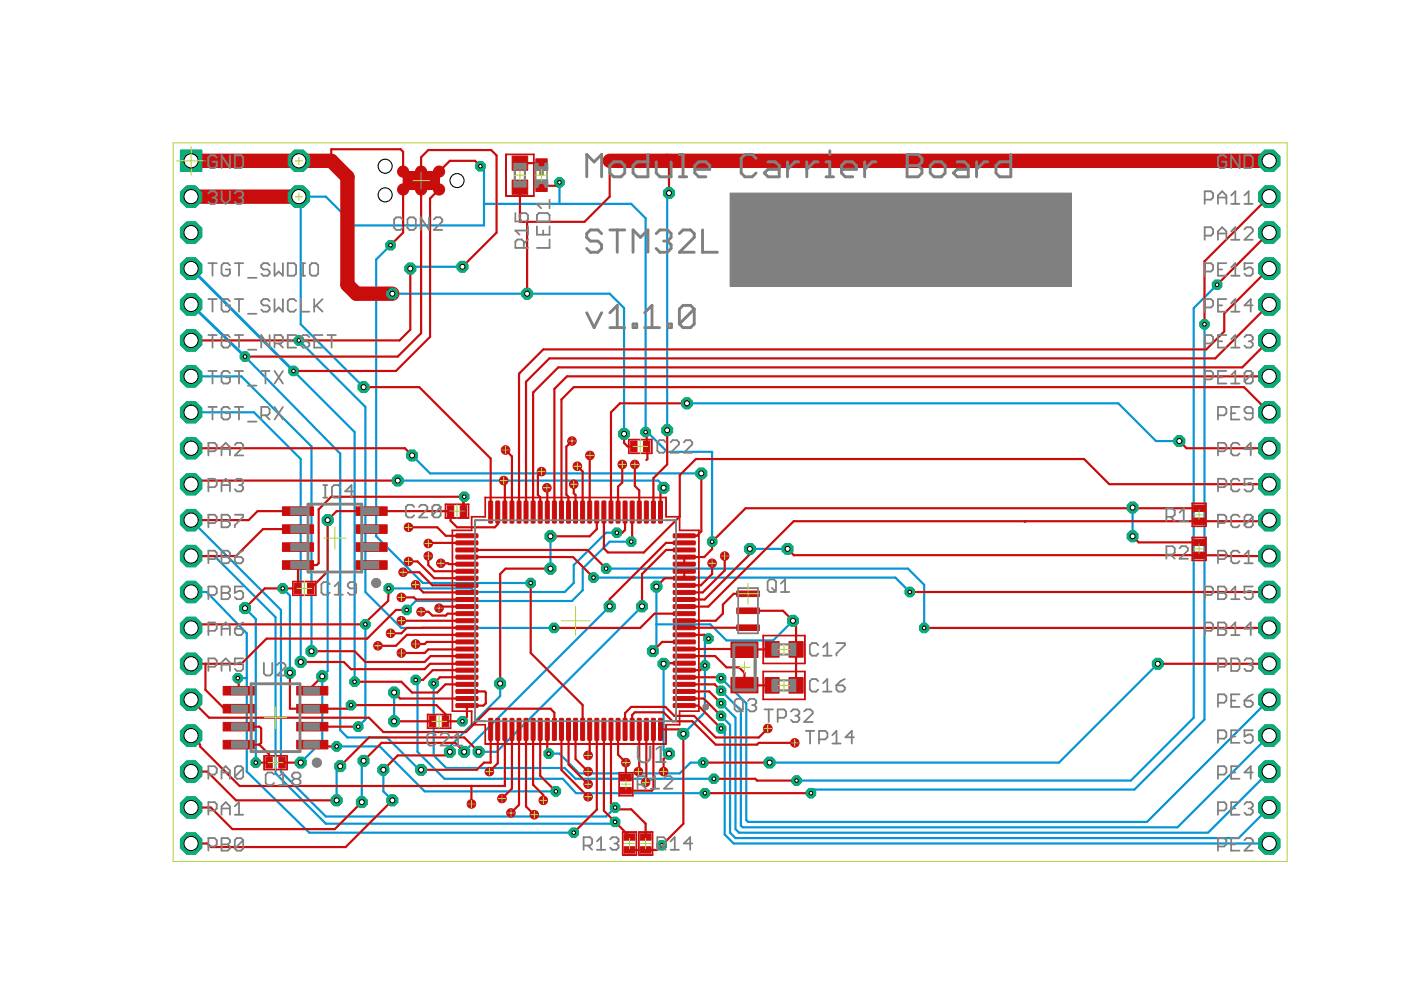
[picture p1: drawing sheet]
<svg xmlns="http://www.w3.org/2000/svg" width="297mm" height="210mm" viewBox="0 0 297 210" stroke-linecap="round" stroke-linejoin="round" font-family="sans-serif">
<defs><g id="words">
<g font-size="5.4" fill="#808080">
<text x="134.7" y="161.8">U</text>
<text x="138.5" y="161.8">1</text>
</g>
</g></defs>
<g fill="none" stroke="#0696d7" stroke-width=".47">
<path d="M101.9 35.2l.7 .8v11.8h-27.4l-6.1-6.1h-5.7M118.6 38.7v4.5M63.8 41.7v27l13.3 13.4M82.8 52l-3 3v58.7l9.9 9.9h22.8M98 56.6h-10.6l-.4 .3M102.6 43.2h31.2l3.1 3.1v45.3h.4l4.2 4.2h9.5v19.1M141.8 40.9l-.3 .4v49.9M40.5 79.8h10.7l14.8 14.9v43.4M51.9 75.6l20.2 20.6v58.6l1.6 1.6h8.3l6.9 6.8h.4M62.2 78.7l13 12.9v52.9M63.4 72.2l14.1 14.1v39.2l7.6 7.6h32.4M83.2 62.3h46.1l3 3v26.7"/>
<path d="M255.4 68.7v83.8l-14.9 14.9h-67.8l-.8 .8M258 60.4l-4.9 4.9v86.9l-13.3 13.3h-70.9M40.5 87.4h13.3l10 9.9v43.1M87.4 96.6l3.8 3.8h57.5M145.6 85.5h91.5l8 8h4.9M40.5 117.9h5l12.9 13v33.1l10.7 10.6h60.9l.4-.3M40.5 110.3l19.1 19v34.3l9.5 9.5h59.4l1.9-1.9M69.5 110.3v32l-1.2 1.1v13.7l-4.5 4.6M84.3 101.9h55.3l1.1 1.1v.4M116.7 113.7v6.9M130.8 112.9h-2.3l-6.9 6.9v3.8l-1.9 1.9h-19l-.8-.7h-17.5M133.8 114.9h-4.5l-5.8 5.7v4.5l-2.2 2.3h-33.2l-1.9 1.9"/>
<path d="M159 116.4h8M240.1 107.6v6.1M40.5 125.5h3.3l8.5 8.8v29.3l13.3 13h56M51.9 128.9l2.3 2.3v30.5M59.9 124.8l1.6 1.5v16.3M77.5 132.4v20.1l-1.6 1.6M125.8 122.5h64l3.1 3M128.5 120.6h64l3.4 3.4v9.1M129.3 128.6l-30.9 30.8M136.1 128.6l-30.8 30.8h-3.8M139.2 124.4v12.9l-.8 .8M150.2 135.4l-.7 .8v14.8l-4.6 4.6"/>
<path d="M168.1 131.6l-4.2 4.2h-9.9l-3.4-3.4h-11.4M50.4 143.8h1.9M71.4 158.3h9.1l9.5 9.5h27.9M83.6 146.8v6.1M88.1 144.2l.4 .3v14.9l5.7 5.7h25.1l2.8 3.1h27.4M91.9 144.9v15.3l2.7 2.6h25.1l2.3 2.3h29.4M106 144.9v2.7l-10.6 10.7v1.1M116.3 159.8h2.3l4.2 4.2h21.3l2.3-2.3h2.7M140.7 140.7v18.3l.8 .8h.3M152.9 149.1l3 3.1v23.6l.8 .8h99.4l13-13M152.9 151.8l1.9 1.9v22.9l1.1 1.1h106.7l6.5-6.5M152.9 154.5l.7 .7v21.7l2 1.9h113.5"/>
<path d="M152.9 146.5l4.2 4.1v24.4l.4 .4h92.2l19.4-19.4M152.9 143.8l5.3 5.3v24.8l.4 .4h84.6l25.9-25.9M245.5 140.7l-21 21h-61.3M72.1 162.5l-.7 .7v6.5M77.1 161.3v.4l-.4 .4v8M81.3 163.2v4.6l1.9 1.9"/>
</g>
<path d="M40.5 56.9l21.7 21.8M40.5 64.6l11.4 11" fill="none" stroke="#0696d7" stroke-width=".61"/>
<path d="M38.2 31.8h4.6v4.6h-4.6z" fill="#0dab76" stroke="#0dab76" stroke-width=".21"/>
<circle cx="40.5" cy="34.1" r="1.5" fill="#fff" stroke="#000" stroke-width=".21"/>
<circle cx="40.5" cy="41.7" r="2.45" fill="#0dab76" stroke="#0dab76" stroke-width=".21"/>
<circle cx="40.5" cy="41.7" r="1.5" fill="#fff" stroke="#000" stroke-width=".21"/>
<circle cx="40.5" cy="49.3" r="2.45" fill="#0dab76" stroke="#0dab76" stroke-width=".21"/>
<circle cx="40.5" cy="49.3" r="1.5" fill="#fff" stroke="#000" stroke-width=".21"/>
<circle cx="40.5" cy="56.9" r="2.45" fill="#0dab76" stroke="#0dab76" stroke-width=".21"/>
<circle cx="40.5" cy="56.9" r="1.5" fill="#fff" stroke="#000" stroke-width=".21"/>
<circle cx="40.5" cy="64.6" r="2.45" fill="#0dab76" stroke="#0dab76" stroke-width=".21"/>
<circle cx="40.5" cy="64.6" r="1.5" fill="#fff" stroke="#000" stroke-width=".21"/>
<circle cx="40.5" cy="72.2" r="2.45" fill="#0dab76" stroke="#0dab76" stroke-width=".21"/>
<circle cx="40.5" cy="72.2" r="1.5" fill="#fff" stroke="#000" stroke-width=".21"/>
<circle cx="40.5" cy="79.8" r="2.45" fill="#0dab76" stroke="#0dab76" stroke-width=".21"/>
<circle cx="40.5" cy="79.8" r="1.5" fill="#fff" stroke="#000" stroke-width=".21"/>
<circle cx="40.5" cy="87.4" r="2.45" fill="#0dab76" stroke="#0dab76" stroke-width=".21"/>
<circle cx="40.5" cy="87.4" r="1.5" fill="#fff" stroke="#000" stroke-width=".21"/>
<circle cx="40.5" cy="95" r="2.45" fill="#0dab76" stroke="#0dab76" stroke-width=".21"/>
<circle cx="40.5" cy="95" r="1.5" fill="#fff" stroke="#000" stroke-width=".21"/>
<circle cx="40.5" cy="102.7" r="2.45" fill="#0dab76" stroke="#0dab76" stroke-width=".21"/>
<circle cx="40.5" cy="102.7" r="1.5" fill="#fff" stroke="#000" stroke-width=".21"/>
<circle cx="40.5" cy="110.3" r="2.45" fill="#0dab76" stroke="#0dab76" stroke-width=".21"/>
<circle cx="40.5" cy="110.3" r="1.5" fill="#fff" stroke="#000" stroke-width=".21"/>
<circle cx="40.5" cy="117.9" r="2.45" fill="#0dab76" stroke="#0dab76" stroke-width=".21"/>
<circle cx="40.5" cy="117.9" r="1.5" fill="#fff" stroke="#000" stroke-width=".21"/>
<circle cx="40.5" cy="125.5" r="2.45" fill="#0dab76" stroke="#0dab76" stroke-width=".21"/>
<circle cx="40.5" cy="125.5" r="1.5" fill="#fff" stroke="#000" stroke-width=".21"/>
<circle cx="40.5" cy="133.1" r="2.45" fill="#0dab76" stroke="#0dab76" stroke-width=".21"/>
<circle cx="40.5" cy="133.1" r="1.5" fill="#fff" stroke="#000" stroke-width=".21"/>
<circle cx="40.5" cy="140.7" r="2.45" fill="#0dab76" stroke="#0dab76" stroke-width=".21"/>
<circle cx="40.5" cy="140.7" r="1.5" fill="#fff" stroke="#000" stroke-width=".21"/>
<circle cx="40.5" cy="148.4" r="2.45" fill="#0dab76" stroke="#0dab76" stroke-width=".21"/>
<circle cx="40.5" cy="148.4" r="1.5" fill="#fff" stroke="#000" stroke-width=".21"/>
<circle cx="40.5" cy="156" r="2.45" fill="#0dab76" stroke="#0dab76" stroke-width=".21"/>
<circle cx="40.5" cy="156" r="1.5" fill="#fff" stroke="#000" stroke-width=".21"/>
<circle cx="40.5" cy="163.6" r="2.45" fill="#0dab76" stroke="#0dab76" stroke-width=".21"/>
<circle cx="40.5" cy="163.6" r="1.5" fill="#fff" stroke="#000" stroke-width=".21"/>
<circle cx="40.5" cy="171.2" r="2.45" fill="#0dab76" stroke="#0dab76" stroke-width=".21"/>
<circle cx="40.5" cy="171.2" r="1.5" fill="#fff" stroke="#000" stroke-width=".21"/>
<circle cx="40.5" cy="178.8" r="2.45" fill="#0dab76" stroke="#0dab76" stroke-width=".21"/>
<circle cx="40.5" cy="178.8" r="1.5" fill="#fff" stroke="#000" stroke-width=".21"/>
<circle cx="269.1" cy="178.8" r="2.45" fill="#0dab76" stroke="#0dab76" stroke-width=".21"/>
<circle cx="269.1" cy="178.8" r="1.5" fill="#fff" stroke="#000" stroke-width=".21"/>
<circle cx="269.1" cy="171.2" r="2.45" fill="#0dab76" stroke="#0dab76" stroke-width=".21"/>
<circle cx="269.1" cy="171.2" r="1.5" fill="#fff" stroke="#000" stroke-width=".21"/>
<circle cx="269.1" cy="163.6" r="2.45" fill="#0dab76" stroke="#0dab76" stroke-width=".21"/>
<circle cx="269.1" cy="163.6" r="1.5" fill="#fff" stroke="#000" stroke-width=".21"/>
<circle cx="269.1" cy="156" r="2.45" fill="#0dab76" stroke="#0dab76" stroke-width=".21"/>
<circle cx="269.1" cy="156" r="1.5" fill="#fff" stroke="#000" stroke-width=".21"/>
<circle cx="269.1" cy="148.4" r="2.45" fill="#0dab76" stroke="#0dab76" stroke-width=".21"/>
<circle cx="269.1" cy="148.4" r="1.5" fill="#fff" stroke="#000" stroke-width=".21"/>
<circle cx="269.1" cy="140.7" r="2.45" fill="#0dab76" stroke="#0dab76" stroke-width=".21"/>
<circle cx="269.1" cy="140.7" r="1.5" fill="#fff" stroke="#000" stroke-width=".21"/>
<circle cx="269.1" cy="133.1" r="2.45" fill="#0dab76" stroke="#0dab76" stroke-width=".21"/>
<circle cx="269.1" cy="133.1" r="1.5" fill="#fff" stroke="#000" stroke-width=".21"/>
<circle cx="269.1" cy="125.5" r="2.45" fill="#0dab76" stroke="#0dab76" stroke-width=".21"/>
<circle cx="269.1" cy="125.5" r="1.5" fill="#fff" stroke="#000" stroke-width=".21"/>
<circle cx="269.1" cy="117.9" r="2.45" fill="#0dab76" stroke="#0dab76" stroke-width=".21"/>
<circle cx="269.1" cy="117.9" r="1.5" fill="#fff" stroke="#000" stroke-width=".21"/>
<circle cx="269.1" cy="110.3" r="2.45" fill="#0dab76" stroke="#0dab76" stroke-width=".21"/>
<circle cx="269.1" cy="110.3" r="1.5" fill="#fff" stroke="#000" stroke-width=".21"/>
<circle cx="269.1" cy="102.7" r="2.45" fill="#0dab76" stroke="#0dab76" stroke-width=".21"/>
<circle cx="269.1" cy="102.7" r="1.5" fill="#fff" stroke="#000" stroke-width=".21"/>
<circle cx="269.1" cy="95" r="2.45" fill="#0dab76" stroke="#0dab76" stroke-width=".21"/>
<circle cx="269.1" cy="95" r="1.5" fill="#fff" stroke="#000" stroke-width=".21"/>
<circle cx="269.1" cy="87.4" r="2.45" fill="#0dab76" stroke="#0dab76" stroke-width=".21"/>
<circle cx="269.1" cy="87.4" r="1.5" fill="#fff" stroke="#000" stroke-width=".21"/>
<circle cx="269.1" cy="79.8" r="2.45" fill="#0dab76" stroke="#0dab76" stroke-width=".21"/>
<circle cx="269.1" cy="79.8" r="1.5" fill="#fff" stroke="#000" stroke-width=".21"/>
<circle cx="269.1" cy="72.2" r="2.45" fill="#0dab76" stroke="#0dab76" stroke-width=".21"/>
<circle cx="269.1" cy="72.2" r="1.5" fill="#fff" stroke="#000" stroke-width=".21"/>
<circle cx="269.1" cy="64.6" r="2.45" fill="#0dab76" stroke="#0dab76" stroke-width=".21"/>
<circle cx="269.1" cy="64.6" r="1.5" fill="#fff" stroke="#000" stroke-width=".21"/>
<circle cx="269.1" cy="56.9" r="2.45" fill="#0dab76" stroke="#0dab76" stroke-width=".21"/>
<circle cx="269.1" cy="56.9" r="1.5" fill="#fff" stroke="#000" stroke-width=".21"/>
<circle cx="269.1" cy="49.3" r="2.45" fill="#0dab76" stroke="#0dab76" stroke-width=".21"/>
<circle cx="269.1" cy="49.3" r="1.5" fill="#fff" stroke="#000" stroke-width=".21"/>
<circle cx="269.1" cy="41.7" r="2.45" fill="#0dab76" stroke="#0dab76" stroke-width=".21"/>
<circle cx="269.1" cy="41.7" r="1.5" fill="#fff" stroke="#000" stroke-width=".21"/>
<circle cx="269.1" cy="34.1" r="2.45" fill="#0dab76" stroke="#0dab76" stroke-width=".21"/>
<circle cx="269.1" cy="34.1" r="1.5" fill="#fff" stroke="#000" stroke-width=".21"/>
<circle cx="63.4" cy="41.7" r="2.45" fill="#0dab76" stroke="#0dab76" stroke-width=".21"/>
<circle cx="63.4" cy="41.7" r="1.5" fill="#fff" stroke="#000" stroke-width=".21"/>
<circle cx="63.4" cy="34.1" r="2.45" fill="#0dab76" stroke="#0dab76" stroke-width=".21"/>
<circle cx="63.4" cy="34.1" r="1.5" fill="#fff" stroke="#000" stroke-width=".21"/>
<circle cx="118.6" cy="38.7" r="1.07" fill="#0dab76" stroke="#0dab76" stroke-width=".21"/>
<circle cx="118.6" cy="38.7" r=".38" fill="#fff" stroke="#000" stroke-width=".21"/>
<circle cx="101.9" cy="35.2" r="1.07" fill="#0dab76" stroke="#0dab76" stroke-width=".21"/>
<circle cx="101.9" cy="35.2" r=".38" fill="#fff" stroke="#000" stroke-width=".21"/>
<circle cx="151" cy="114.9" r="1.07" fill="#0dab76" stroke="#0dab76" stroke-width=".21"/>
<circle cx="151" cy="114.9" r=".38" fill="#fff" stroke="#000" stroke-width=".21"/>
<circle cx="98.4" cy="105.3" r="1.07" fill="#0dab76" stroke="#0dab76" stroke-width=".21"/>
<circle cx="98.4" cy="105.3" r=".38" fill="#fff" stroke="#000" stroke-width=".21"/>
<circle cx="98" cy="152.9" r="1.07" fill="#0dab76" stroke="#0dab76" stroke-width=".21"/>
<circle cx="98" cy="152.9" r=".38" fill="#fff" stroke="#000" stroke-width=".21"/>
<circle cx="136.9" cy="91.6" r="1.07" fill="#0dab76" stroke="#0dab76" stroke-width=".21"/>
<circle cx="136.9" cy="91.6" r=".38" fill="#fff" stroke="#000" stroke-width=".21"/>
<circle cx="149.5" cy="141.1" r="1.07" fill="#0dab76" stroke="#0dab76" stroke-width=".21"/>
<circle cx="149.5" cy="141.1" r=".38" fill="#fff" stroke="#000" stroke-width=".21"/>
<circle cx="150.2" cy="135.4" r="1.07" fill="#0dab76" stroke="#0dab76" stroke-width=".21"/>
<circle cx="150.2" cy="135.4" r=".38" fill="#fff" stroke="#000" stroke-width=".21"/>
<circle cx="59.9" cy="124.8" r="1.07" fill="#0dab76" stroke="#0dab76" stroke-width=".21"/>
<circle cx="59.9" cy="124.8" r=".38" fill="#fff" stroke="#000" stroke-width=".21"/>
<circle cx="140.3" cy="179.2" r="1.07" fill="#0dab76" stroke="#0dab76" stroke-width=".21"/>
<circle cx="140.3" cy="179.2" r=".38" fill="#fff" stroke="#000" stroke-width=".21"/>
<circle cx="54.2" cy="161.7" r="1.07" fill="#0dab76" stroke="#0dab76" stroke-width=".21"/>
<circle cx="54.2" cy="161.7" r=".38" fill="#fff" stroke="#000" stroke-width=".21"/>
<circle cx="74.4" cy="149.5" r="1.07" fill="#0dab76" stroke="#0dab76" stroke-width=".21"/>
<circle cx="74.4" cy="149.5" r=".38" fill="#fff" stroke="#000" stroke-width=".21"/>
<circle cx="144.9" cy="155.6" r="1.23" fill="#0dab76" stroke="#0dab76" stroke-width=".21"/>
<circle cx="144.9" cy="155.6" r=".53" fill="#fff" stroke="#000" stroke-width=".21"/>
<circle cx="240.1" cy="113.7" r="1.23" fill="#0dab76" stroke="#0dab76" stroke-width=".21"/>
<circle cx="240.1" cy="113.7" r=".53" fill="#fff" stroke="#000" stroke-width=".21"/>
<circle cx="240.1" cy="107.6" r="1.23" fill="#0dab76" stroke="#0dab76" stroke-width=".21"/>
<circle cx="240.1" cy="107.6" r=".53" fill="#fff" stroke="#000" stroke-width=".21"/>
<circle cx="61.5" cy="142.6" r="1.23" fill="#0dab76" stroke="#0dab76" stroke-width=".21"/>
<circle cx="61.5" cy="142.6" r=".53" fill="#fff" stroke="#000" stroke-width=".21"/>
<circle cx="51.9" cy="128.9" r="1.23" fill="#0dab76" stroke="#0dab76" stroke-width=".21"/>
<circle cx="51.9" cy="128.9" r=".53" fill="#fff" stroke="#000" stroke-width=".21"/>
<circle cx="77.1" cy="82.1" r="1.23" fill="#0dab76" stroke="#0dab76" stroke-width=".21"/>
<circle cx="77.1" cy="82.1" r=".53" fill="#fff" stroke="#000" stroke-width=".21"/>
<circle cx="141.5" cy="91.2" r="1.23" fill="#0dab76" stroke="#0dab76" stroke-width=".21"/>
<circle cx="141.5" cy="91.2" r=".53" fill="#fff" stroke="#000" stroke-width=".21"/>
<circle cx="141.8" cy="40.9" r="1.23" fill="#0dab76" stroke="#0dab76" stroke-width=".21"/>
<circle cx="141.8" cy="40.9" r=".53" fill="#fff" stroke="#000" stroke-width=".21"/>
<circle cx="83.2" cy="62.3" r="1.23" fill="#0dab76" stroke="#0dab76" stroke-width=".21"/>
<circle cx="83.2" cy="62.3" r=".53" fill="#fff" stroke="#000" stroke-width=".21"/>
<circle cx="132.3" cy="92" r="1.23" fill="#0dab76" stroke="#0dab76" stroke-width=".21"/>
<circle cx="132.3" cy="92" r=".53" fill="#fff" stroke="#000" stroke-width=".21"/>
<circle cx="69.5" cy="110.3" r="1.23" fill="#0dab76" stroke="#0dab76" stroke-width=".21"/>
<circle cx="69.5" cy="110.3" r=".53" fill="#fff" stroke="#000" stroke-width=".21"/>
<circle cx="68.3" cy="143.4" r="1.23" fill="#0dab76" stroke="#0dab76" stroke-width=".21"/>
<circle cx="68.3" cy="143.4" r=".53" fill="#fff" stroke="#000" stroke-width=".21"/>
<circle cx="63.8" cy="161.7" r="1.23" fill="#0dab76" stroke="#0dab76" stroke-width=".21"/>
<circle cx="63.8" cy="161.7" r=".53" fill="#fff" stroke="#000" stroke-width=".21"/>
<circle cx="138.4" cy="138.1" r="1.23" fill="#0dab76" stroke="#0dab76" stroke-width=".21"/>
<circle cx="138.4" cy="138.1" r=".53" fill="#fff" stroke="#000" stroke-width=".21"/>
<circle cx="139.2" cy="124.4" r="1.23" fill="#0dab76" stroke="#0dab76" stroke-width=".21"/>
<circle cx="139.2" cy="124.4" r=".53" fill="#fff" stroke="#000" stroke-width=".21"/>
<circle cx="168.1" cy="131.6" r="1.23" fill="#0dab76" stroke="#0dab76" stroke-width=".21"/>
<circle cx="168.1" cy="131.6" r=".53" fill="#fff" stroke="#000" stroke-width=".21"/>
<circle cx="111.8" cy="62.3" r="1.23" fill="#0dab76" stroke="#0dab76" stroke-width=".21"/>
<circle cx="111.8" cy="62.3" r=".53" fill="#fff" stroke="#000" stroke-width=".21"/>
<circle cx="83.6" cy="152.9" r="1.23" fill="#0dab76" stroke="#0dab76" stroke-width=".21"/>
<circle cx="83.6" cy="152.9" r=".53" fill="#fff" stroke="#000" stroke-width=".21"/>
<circle cx="83.6" cy="146.8" r="1.23" fill="#0dab76" stroke="#0dab76" stroke-width=".21"/>
<circle cx="83.6" cy="146.8" r=".53" fill="#fff" stroke="#000" stroke-width=".21"/>
<circle cx="117.5" cy="133.1" r="1.07" fill="#0dab76" stroke="#0dab76" stroke-width=".21"/>
<circle cx="117.5" cy="133.1" r=".38" fill="#fff" stroke="#000" stroke-width=".21"/>
<circle cx="63.4" cy="72.2" r="1.07" fill="#0dab76" stroke="#0dab76" stroke-width=".21"/>
<circle cx="63.4" cy="72.2" r=".38" fill="#fff" stroke="#000" stroke-width=".21"/>
<circle cx="98" cy="56.6" r="1.23" fill="#0dab76" stroke="#0dab76" stroke-width=".21"/>
<circle cx="98" cy="56.6" r=".53" fill="#fff" stroke="#000" stroke-width=".21"/>
<circle cx="87" cy="56.9" r="1.23" fill="#0dab76" stroke="#0dab76" stroke-width=".21"/>
<circle cx="87" cy="56.9" r=".53" fill="#fff" stroke="#000" stroke-width=".21"/>
<circle cx="75.2" cy="144.5" r="1.07" fill="#0dab76" stroke="#0dab76" stroke-width=".21"/>
<circle cx="75.2" cy="144.5" r=".38" fill="#fff" stroke="#000" stroke-width=".21"/>
<circle cx="62.2" cy="78.7" r="1.07" fill="#0dab76" stroke="#0dab76" stroke-width=".21"/>
<circle cx="62.2" cy="78.7" r=".38" fill="#fff" stroke="#000" stroke-width=".21"/>
<circle cx="51.9" cy="75.6" r="1.07" fill="#0dab76" stroke="#0dab76" stroke-width=".21"/>
<circle cx="51.9" cy="75.6" r=".38" fill="#fff" stroke="#000" stroke-width=".21"/>
<circle cx="89.3" cy="163.2" r="1.23" fill="#0dab76" stroke="#0dab76" stroke-width=".21"/>
<circle cx="89.3" cy="163.2" r=".53" fill="#fff" stroke="#000" stroke-width=".21"/>
<circle cx="112.5" cy="123.6" r="1.07" fill="#0dab76" stroke="#0dab76" stroke-width=".21"/>
<circle cx="112.5" cy="123.6" r=".38" fill="#fff" stroke="#000" stroke-width=".21"/>
<circle cx="82.8" cy="52" r="1.07" fill="#0dab76" stroke="#0dab76" stroke-width=".21"/>
<circle cx="82.8" cy="52" r=".38" fill="#fff" stroke="#000" stroke-width=".21"/>
<circle cx="66" cy="138.1" r="1.23" fill="#0dab76" stroke="#0dab76" stroke-width=".21"/>
<circle cx="66" cy="138.1" r=".53" fill="#fff" stroke="#000" stroke-width=".21"/>
<circle cx="63.8" cy="140.4" r="1.23" fill="#0dab76" stroke="#0dab76" stroke-width=".21"/>
<circle cx="63.8" cy="140.4" r=".53" fill="#fff" stroke="#000" stroke-width=".21"/>
<circle cx="130.4" cy="174.3" r="1.07" fill="#0dab76" stroke="#0dab76" stroke-width=".21"/>
<circle cx="130.4" cy="174.3" r=".38" fill="#fff" stroke="#000" stroke-width=".21"/>
<circle cx="130.4" cy="171.2" r="1.07" fill="#0dab76" stroke="#0dab76" stroke-width=".21"/>
<circle cx="130.4" cy="171.2" r=".38" fill="#fff" stroke="#000" stroke-width=".21"/>
<circle cx="130.8" cy="112.9" r="1.07" fill="#0dab76" stroke="#0dab76" stroke-width=".21"/>
<circle cx="130.8" cy="112.9" r=".38" fill="#fff" stroke="#000" stroke-width=".21"/>
<circle cx="82.4" cy="124.8" r="1.07" fill="#0dab76" stroke="#0dab76" stroke-width=".21"/>
<circle cx="82.4" cy="124.8" r=".38" fill="#fff" stroke="#000" stroke-width=".21"/>
<circle cx="77.5" cy="132.4" r="1.07" fill="#0dab76" stroke="#0dab76" stroke-width=".21"/>
<circle cx="77.5" cy="132.4" r=".38" fill="#fff" stroke="#000" stroke-width=".21"/>
<circle cx="75.9" cy="154.1" r="1.07" fill="#0dab76" stroke="#0dab76" stroke-width=".21"/>
<circle cx="75.9" cy="154.1" r=".38" fill="#fff" stroke="#000" stroke-width=".21"/>
<circle cx="121.6" cy="176.6" r="1.07" fill="#0dab76" stroke="#0dab76" stroke-width=".21"/>
<circle cx="121.6" cy="176.6" r=".38" fill="#fff" stroke="#000" stroke-width=".21"/>
<circle cx="50.4" cy="143.8" r="1.07" fill="#0dab76" stroke="#0dab76" stroke-width=".21"/>
<circle cx="50.4" cy="143.8" r=".38" fill="#fff" stroke="#000" stroke-width=".21"/>
<circle cx="133.8" cy="114.9" r="1.07" fill="#0dab76" stroke="#0dab76" stroke-width=".21"/>
<circle cx="133.8" cy="114.9" r=".38" fill="#fff" stroke="#000" stroke-width=".21"/>
<circle cx="86.2" cy="129.3" r="1.07" fill="#0dab76" stroke="#0dab76" stroke-width=".21"/>
<circle cx="86.2" cy="129.3" r=".38" fill="#fff" stroke="#000" stroke-width=".21"/>
<circle cx="128.5" cy="120.6" r="1.07" fill="#0dab76" stroke="#0dab76" stroke-width=".21"/>
<circle cx="128.5" cy="120.6" r=".38" fill="#fff" stroke="#000" stroke-width=".21"/>
<circle cx="195.9" cy="133.1" r="1.07" fill="#0dab76" stroke="#0dab76" stroke-width=".21"/>
<circle cx="195.9" cy="133.1" r=".38" fill="#fff" stroke="#000" stroke-width=".21"/>
<circle cx="192.9" cy="125.5" r="1.07" fill="#0dab76" stroke="#0dab76" stroke-width=".21"/>
<circle cx="192.9" cy="125.5" r=".38" fill="#fff" stroke="#000" stroke-width=".21"/>
<circle cx="125.8" cy="122.5" r="1.07" fill="#0dab76" stroke="#0dab76" stroke-width=".21"/>
<circle cx="125.8" cy="122.5" r=".38" fill="#fff" stroke="#000" stroke-width=".21"/>
<circle cx="116.3" cy="159.8" r="1.07" fill="#0dab76" stroke="#0dab76" stroke-width=".21"/>
<circle cx="116.3" cy="159.8" r=".38" fill="#fff" stroke="#000" stroke-width=".21"/>
<circle cx="149.1" cy="161.7" r="1.07" fill="#0dab76" stroke="#0dab76" stroke-width=".21"/>
<circle cx="149.1" cy="161.7" r=".38" fill="#fff" stroke="#000" stroke-width=".21"/>
<circle cx="163.2" cy="161.7" r="1.23" fill="#0dab76" stroke="#0dab76" stroke-width=".21"/>
<circle cx="163.2" cy="161.7" r=".53" fill="#fff" stroke="#000" stroke-width=".21"/>
<circle cx="245.5" cy="140.7" r="1.23" fill="#0dab76" stroke="#0dab76" stroke-width=".21"/>
<circle cx="245.5" cy="140.7" r=".53" fill="#fff" stroke="#000" stroke-width=".21"/>
<circle cx="91.9" cy="144.9" r="1.07" fill="#0dab76" stroke="#0dab76" stroke-width=".21"/>
<circle cx="91.9" cy="144.9" r=".38" fill="#fff" stroke="#000" stroke-width=".21"/>
<circle cx="151.4" cy="165.1" r="1.07" fill="#0dab76" stroke="#0dab76" stroke-width=".21"/>
<circle cx="151.4" cy="165.1" r=".38" fill="#fff" stroke="#000" stroke-width=".21"/>
<circle cx="168.9" cy="165.5" r="1.07" fill="#0dab76" stroke="#0dab76" stroke-width=".21"/>
<circle cx="168.9" cy="165.5" r=".38" fill="#fff" stroke="#000" stroke-width=".21"/>
<circle cx="258" cy="60.4" r="1.07" fill="#0dab76" stroke="#0dab76" stroke-width=".21"/>
<circle cx="258" cy="60.4" r=".38" fill="#fff" stroke="#000" stroke-width=".21"/>
<circle cx="88.1" cy="144.2" r="1.07" fill="#0dab76" stroke="#0dab76" stroke-width=".21"/>
<circle cx="88.1" cy="144.2" r=".38" fill="#fff" stroke="#000" stroke-width=".21"/>
<circle cx="149.5" cy="168.2" r="1.07" fill="#0dab76" stroke="#0dab76" stroke-width=".21"/>
<circle cx="149.5" cy="168.2" r=".38" fill="#fff" stroke="#000" stroke-width=".21"/>
<circle cx="171.9" cy="168.2" r="1.07" fill="#0dab76" stroke="#0dab76" stroke-width=".21"/>
<circle cx="171.9" cy="168.2" r=".38" fill="#fff" stroke="#000" stroke-width=".21"/>
<circle cx="255.4" cy="68.7" r="1.07" fill="#0dab76" stroke="#0dab76" stroke-width=".21"/>
<circle cx="255.4" cy="68.7" r=".38" fill="#fff" stroke="#000" stroke-width=".21"/>
<circle cx="152.9" cy="149.1" r="1.07" fill="#0dab76" stroke="#0dab76" stroke-width=".21"/>
<circle cx="152.9" cy="149.1" r=".38" fill="#fff" stroke="#000" stroke-width=".21"/>
<circle cx="152.9" cy="151.8" r="1.07" fill="#0dab76" stroke="#0dab76" stroke-width=".21"/>
<circle cx="152.9" cy="151.8" r=".38" fill="#fff" stroke="#000" stroke-width=".21"/>
<circle cx="152.9" cy="154.5" r="1.07" fill="#0dab76" stroke="#0dab76" stroke-width=".21"/>
<circle cx="152.9" cy="154.5" r=".38" fill="#fff" stroke="#000" stroke-width=".21"/>
<circle cx="152.9" cy="146.5" r="1.07" fill="#0dab76" stroke="#0dab76" stroke-width=".21"/>
<circle cx="152.9" cy="146.5" r=".38" fill="#fff" stroke="#000" stroke-width=".21"/>
<circle cx="152.9" cy="143.8" r="1.07" fill="#0dab76" stroke="#0dab76" stroke-width=".21"/>
<circle cx="152.9" cy="143.8" r=".38" fill="#fff" stroke="#000" stroke-width=".21"/>
<circle cx="117.9" cy="167.8" r="1.07" fill="#0dab76" stroke="#0dab76" stroke-width=".21"/>
<circle cx="117.9" cy="167.8" r=".38" fill="#fff" stroke="#000" stroke-width=".21"/>
<circle cx="71.4" cy="158.3" r="1.07" fill="#0dab76" stroke="#0dab76" stroke-width=".21"/>
<circle cx="71.4" cy="158.3" r=".38" fill="#fff" stroke="#000" stroke-width=".21"/>
<circle cx="159" cy="116.4" r="1.23" fill="#0dab76" stroke="#0dab76" stroke-width=".21"/>
<circle cx="159" cy="116.4" r=".53" fill="#fff" stroke="#000" stroke-width=".21"/>
<circle cx="167" cy="116.4" r="1.23" fill="#0dab76" stroke="#0dab76" stroke-width=".21"/>
<circle cx="167" cy="116.4" r=".53" fill="#fff" stroke="#000" stroke-width=".21"/>
<circle cx="145.6" cy="85.5" r="1.23" fill="#0dab76" stroke="#0dab76" stroke-width=".21"/>
<circle cx="145.6" cy="85.5" r=".53" fill="#fff" stroke="#000" stroke-width=".21"/>
<circle cx="250" cy="93.5" r="1.23" fill="#0dab76" stroke="#0dab76" stroke-width=".21"/>
<circle cx="250" cy="93.5" r=".53" fill="#fff" stroke="#000" stroke-width=".21"/>
<circle cx="141.8" cy="159.8" r="1.23" fill="#0dab76" stroke="#0dab76" stroke-width=".21"/>
<circle cx="141.8" cy="159.8" r=".53" fill="#fff" stroke="#000" stroke-width=".21"/>
<circle cx="140.7" cy="140.7" r="1.23" fill="#0dab76" stroke="#0dab76" stroke-width=".21"/>
<circle cx="140.7" cy="140.7" r=".53" fill="#fff" stroke="#000" stroke-width=".21"/>
<circle cx="83.2" cy="169.7" r="1.23" fill="#0dab76" stroke="#0dab76" stroke-width=".21"/>
<circle cx="83.2" cy="169.7" r=".53" fill="#fff" stroke="#000" stroke-width=".21"/>
<circle cx="81.3" cy="163.2" r="1.23" fill="#0dab76" stroke="#0dab76" stroke-width=".21"/>
<circle cx="81.3" cy="163.2" r=".53" fill="#fff" stroke="#000" stroke-width=".21"/>
<circle cx="95.4" cy="159.4" r="1.23" fill="#0dab76" stroke="#0dab76" stroke-width=".21"/>
<circle cx="95.4" cy="159.4" r=".53" fill="#fff" stroke="#000" stroke-width=".21"/>
<circle cx="106" cy="144.9" r="1.23" fill="#0dab76" stroke="#0dab76" stroke-width=".21"/>
<circle cx="106" cy="144.9" r=".53" fill="#fff" stroke="#000" stroke-width=".21"/>
<circle cx="116.7" cy="120.6" r="1.23" fill="#0dab76" stroke="#0dab76" stroke-width=".21"/>
<circle cx="116.7" cy="120.6" r=".53" fill="#fff" stroke="#000" stroke-width=".21"/>
<circle cx="116.7" cy="113.7" r="1.23" fill="#0dab76" stroke="#0dab76" stroke-width=".21"/>
<circle cx="116.7" cy="113.7" r=".53" fill="#fff" stroke="#000" stroke-width=".21"/>
<circle cx="76.7" cy="170.1" r="1.23" fill="#0dab76" stroke="#0dab76" stroke-width=".21"/>
<circle cx="76.7" cy="170.1" r=".53" fill="#fff" stroke="#000" stroke-width=".21"/>
<circle cx="77.1" cy="161.3" r="1.23" fill="#0dab76" stroke="#0dab76" stroke-width=".21"/>
<circle cx="77.1" cy="161.3" r=".53" fill="#fff" stroke="#000" stroke-width=".21"/>
<circle cx="98.4" cy="159.4" r="1.23" fill="#0dab76" stroke="#0dab76" stroke-width=".21"/>
<circle cx="98.4" cy="159.4" r=".53" fill="#fff" stroke="#000" stroke-width=".21"/>
<circle cx="129.3" cy="128.6" r="1.23" fill="#0dab76" stroke="#0dab76" stroke-width=".21"/>
<circle cx="129.3" cy="128.6" r=".53" fill="#fff" stroke="#000" stroke-width=".21"/>
<circle cx="71.4" cy="169.7" r="1.23" fill="#0dab76" stroke="#0dab76" stroke-width=".21"/>
<circle cx="71.4" cy="169.7" r=".53" fill="#fff" stroke="#000" stroke-width=".21"/>
<circle cx="72.1" cy="162.5" r="1.23" fill="#0dab76" stroke="#0dab76" stroke-width=".21"/>
<circle cx="72.1" cy="162.5" r=".53" fill="#fff" stroke="#000" stroke-width=".21"/>
<circle cx="101.5" cy="159.4" r="1.23" fill="#0dab76" stroke="#0dab76" stroke-width=".21"/>
<circle cx="101.5" cy="159.4" r=".53" fill="#fff" stroke="#000" stroke-width=".21"/>
<circle cx="136.1" cy="128.6" r="1.23" fill="#0dab76" stroke="#0dab76" stroke-width=".21"/>
<circle cx="136.1" cy="128.6" r=".53" fill="#fff" stroke="#000" stroke-width=".21"/>
<circle cx="148.7" cy="100.4" r="1.23" fill="#0dab76" stroke="#0dab76" stroke-width=".21"/>
<circle cx="148.7" cy="100.4" r=".53" fill="#fff" stroke="#000" stroke-width=".21"/>
<circle cx="87.4" cy="96.6" r="1.23" fill="#0dab76" stroke="#0dab76" stroke-width=".21"/>
<circle cx="87.4" cy="96.6" r=".53" fill="#fff" stroke="#000" stroke-width=".21"/>
<circle cx="140.7" cy="103.4" r="1.23" fill="#0dab76" stroke="#0dab76" stroke-width=".21"/>
<circle cx="140.7" cy="103.4" r=".53" fill="#fff" stroke="#000" stroke-width=".21"/>
<circle cx="84.3" cy="101.9" r="1.23" fill="#0dab76" stroke="#0dab76" stroke-width=".21"/>
<circle cx="84.3" cy="101.9" r=".53" fill="#fff" stroke="#000" stroke-width=".21"/>
<g fill="#c90d0c" stroke="#c90d0c" stroke-width=".21">
<path d="M167.3 143.7h3v3.3h-3z"/>
<path d="M162.2 143.7h3v3.3h-3z"/>
<path d="M167.3 136h3v3.3h-3z"/>
<path d="M162.2 136h3v3.3h-3z"/>
<path d="M155 143.6h5.7v3.3h-5.7z"/>
<path d="M155 136.1h5.7v3.3h-5.7z"/>
<path d="M131.6 164.2h2.2v1.4h-2.2z"/>
<path d="M131.6 167h2.2v1.3h-2.2z"/>
<path d="M75.5 118.9h6.6v1.8h-6.6z"/>
<path d="M75.5 115.1h6.6v1.8h-6.6z"/>
<path d="M75.5 111.3h6.6v1.8h-6.6z"/>
<path d="M75.5 107.5h6.6v1.8h-6.6z"/>
<path d="M59.9 107.5h6.6v1.8h-6.6z"/>
<path d="M59.9 111.3h6.6v1.8h-6.6z"/>
<path d="M59.9 115.1h6.6v1.8h-6.6z"/>
<path d="M59.9 118.9h6.6v1.8h-6.6z"/>
<path d="M56.4 160.5h1.3v2.3h-1.3z"/>
<path d="M59.1 160.5h1.4v2.3h-1.4z"/>
<path d="M62.9 157h6.6v1.8h-6.6z"/>
<path d="M62.9 153.2h6.6v1.8h-6.6z"/>
<path d="M62.9 149.4h6.6v1.8h-6.6z"/>
<path d="M62.9 145.5h6.6v1.9h-6.6z"/>
<path d="M47.3 145.5h6.6v1.9h-6.6z"/>
<path d="M47.3 149.4h6.6v1.8h-6.6z"/>
<path d="M47.3 153.2h6.6v1.8h-6.6z"/>
<path d="M47.3 157h6.6v1.8h-6.6z"/>
<path d="M62.5 123.6h1.3v2.3h-1.3z"/>
<path d="M65.2 123.6h1.4v2.3h-1.4z"/>
<path d="M132.3 176.8h2.3v1.3h-2.3z"/>
<path d="M132.3 179.5h2.3v1.4h-2.3z"/>
<path d="M135.7 176.8h2.3v1.3h-2.3z"/>
<path d="M135.7 179.5h2.3v1.4h-2.3z"/>
<path d="M108.6 38.2h3.3v3h-3.3z"/>
<path d="M108.6 33.1h3.3v3h-3.3z"/>
<path d="M113.6 33.7h2.4v2.4h-2.4z"/>
<path d="M113.6 38.2h2.4v2.4h-2.4z"/>
<path d="M94.8 107.2h1.4v2.3h-1.4z"/>
<path d="M97.6 107.2h1.3v2.3h-1.3z"/>
<path d="M91 151.8h1.4v2.3h-1.4z"/>
<path d="M93.8 151.8h1.3v2.3h-1.3z"/>
<path d="M133.7 93.5h1.4v2.3h-1.4z"/>
<path d="M136.4 93.5h1.4v2.3h-1.4z"/>
<path d="M156.2 125.3h4.8v1.2h-4.8z"/>
<path d="M156.2 128.9h4.8v1.2h-4.8z"/>
<path d="M156.2 132.5h4.8v1.2h-4.8z"/>
<path d="M253.1 109.8h2.3v1.4h-2.3z"/>
<path d="M253.1 107.1h2.3v1.3h-2.3z"/>
<path d="M253.1 117.1h2.3v1.3h-2.3z"/>
<path d="M253.1 114.3h2.3v1.4h-2.3z"/>
</g>
<g fill="#c90d0c" stroke="#c90d0c" stroke-width=".21">
<path d="M142.8 149.2h4.4l.2 .2v.4l-.2 .2h-4.3l-.2-.2z" fill-rule="evenodd"/>
<path d="M142.8 147.7h4.4l.2 .2v.4l-.2 .2h-4.3l-.2-.2z" fill-rule="evenodd"/>
<path d="M142.8 146.2h4.4l.2 .2v.4l-.2 .2h-4.3l-.2-.2z" fill-rule="evenodd"/>
<path d="M142.8 144.7h4.4l.2 .2v.4l-.2 .2h-4.3l-.2-.2z" fill-rule="evenodd"/>
<path d="M142.8 143.2h4.4l.2 .2v.4l-.2 .2h-4.3l-.2-.2z" fill-rule="evenodd"/>
<path d="M142.8 141.7h4.4l.2 .2v.4l-.2 .2h-4.3l-.2-.2z" fill-rule="evenodd"/>
<path d="M142.8 140.2h4.4l.2 .2v.4l-.2 .2h-4.3l-.2-.2z" fill-rule="evenodd"/>
<path d="M142.8 138.7h4.4l.2 .2v.4l-.2 .2h-4.3l-.2-.2z" fill-rule="evenodd"/>
<path d="M142.8 137.2h4.4l.2 .2v.4l-.2 .2h-4.3l-.2-.2z" fill-rule="evenodd"/>
<path d="M142.8 135.7h4.4l.2 .2v.4l-.2 .2h-4.3l-.2-.2z" fill-rule="evenodd"/>
<path d="M142.8 134.2h4.4l.2 .2v.4l-.2 .2h-4.3l-.2-.2z" fill-rule="evenodd"/>
<path d="M142.8 132.7h4.4l.2 .2v.4l-.2 .2h-4.3l-.2-.2z" fill-rule="evenodd"/>
<path d="M142.8 131.3l4.4-.1 .2 .2v.4l-.2 .2h-4.3l-.2-.2z" fill-rule="evenodd"/>
<path d="M142.8 129.8l4.4-.1 .2 .2v.4l-.2 .2h-4.3l-.2-.2z" fill-rule="evenodd"/>
<path d="M142.8 128.2h4.4l.2 .2v.4l-.2 .2h-4.3l-.2-.2z" fill-rule="evenodd"/>
<path d="M142.8 126.7h4.4l.2 .2v.4l-.2 .2h-4.3l-.2-.2z" fill-rule="evenodd"/>
<path d="M142.8 125.2h4.4l.2 .2v.4l-.2 .2h-4.3l-.2-.2z" fill-rule="evenodd"/>
<path d="M142.8 123.7h4.4l.2 .2v.4l-.2 .2h-4.3l-.2-.2z" fill-rule="evenodd"/>
<path d="M142.8 122.2h4.4l.2 .2v.4l-.2 .2h-4.3l-.2-.2z" fill-rule="evenodd"/>
<path d="M142.8 120.8l4.4-.1 .2 .2v.4l-.2 .2h-4.3l-.2-.2z" fill-rule="evenodd"/>
<path d="M142.8 119.3l4.4-.1 .2 .2v.4l-.2 .2h-4.3l-.2-.2z" fill-rule="evenodd"/>
<path d="M142.8 117.7h4.4l.2 .2v.4l-.2 .2h-4.3l-.2-.2z" fill-rule="evenodd"/>
<path d="M142.8 116.2h4.4l.2 .2v.4l-.2 .2h-4.3l-.2-.2z" fill-rule="evenodd"/>
<path d="M142.8 114.7h4.4l.2 .2v.4l-.2 .2h-4.3l-.2-.2z" fill-rule="evenodd"/>
<path d="M142.8 113.2h4.4l.2 .2v.4l-.2 .2h-4.3l-.2-.2z" fill-rule="evenodd"/>
<path d="M139.7 106.3l.6-.1 .2 .2v4.3l-.2 .2h-.5l-.2-.2z" fill-rule="evenodd"/>
<path d="M138.2 106.3l.5-.1 .3 .2v4.3l-.3 .2h-.4l-.2-.2z" fill-rule="evenodd"/>
<path d="M136.7 106.3l.5-.1 .3 .2v4.3l-.3 .2h-.4l-.2-.2z" fill-rule="evenodd"/>
<path d="M135.2 106.3l.5-.1 .3 .2v4.3l-.3 .2h-.4l-.2-.2z" fill-rule="evenodd"/>
<path d="M133.7 106.3l.5-.1 .3 .2v4.3l-.3 .2h-.4l-.2-.2z" fill-rule="evenodd"/>
<path d="M132.2 106.3l.5-.1 .2 .2v4.3l-.2 .2h-.4l-.2-.2z" fill-rule="evenodd"/>
<path d="M130.7 106.3l.6-.1 .2 .2v4.3l-.2 .2h-.5l-.2-.2z" fill-rule="evenodd"/>
<path d="M129.2 106.3l.6-.1 .2 .2v4.3l-.2 .2h-.5l-.2-.2z" fill-rule="evenodd"/>
<path d="M127.7 106.3l.5-.1 .3 .2v4.3l-.3 .2h-.4l-.2-.2z" fill-rule="evenodd"/>
<path d="M126.2 106.3l.5-.1 .3 .2v4.3l-.3 .2h-.4l-.2-.2z" fill-rule="evenodd"/>
<path d="M124.7 106.3l.5-.1 .3 .2v4.3l-.3 .2h-.4l-.2-.2z" fill-rule="evenodd"/>
<path d="M123.2 106.3l.5-.1 .3 .2v4.3l-.3 .2h-.4l-.2-.2z" fill-rule="evenodd"/>
<path d="M121.7 106.3l.5-.1 .2 .2v4.3l-.2 .2h-.4l-.2-.2z" fill-rule="evenodd"/>
<path d="M120.2 106.3l.6-.1 .2 .2v4.3l-.2 .2h-.5l-.2-.2z" fill-rule="evenodd"/>
<path d="M118.7 106.3l.6-.1 .2 .2v4.3l-.2 .2h-.5l-.2-.2z" fill-rule="evenodd"/>
<path d="M117.2 106.3l.6-.1 .2 .2v4.3l-.2 .2h-.5l-.2-.2z" fill-rule="evenodd"/>
<path d="M115.7 106.3l.5-.1 .3 .2v4.3l-.3 .2h-.4l-.2-.2z" fill-rule="evenodd"/>
<path d="M114.2 106.3l.5-.1 .3 .2v4.3l-.3 .2h-.4l-.2-.2z" fill-rule="evenodd"/>
<path d="M112.7 106.3l.5-.1 .3 .2v4.3l-.3 .2h-.4l-.2-.2z" fill-rule="evenodd"/>
<path d="M111.2 106.3l.5-.1 .3 .2v4.3l-.3 .2h-.4l-.2-.2z" fill-rule="evenodd"/>
<path d="M109.7 106.3l.6-.1 .2 .2v4.3l-.2 .2h-.5l-.2-.2z" fill-rule="evenodd"/>
<path d="M108.2 106.3l.6-.1 .2 .2v4.3l-.2 .2h-.5l-.2-.2z" fill-rule="evenodd"/>
<path d="M106.7 106.3l.6-.1 .2 .2v4.3l-.2 .2h-.5l-.2-.2z" fill-rule="evenodd"/>
<path d="M105.2 106.3l.5-.1 .3 .2v4.3l-.3 .2h-.4l-.2-.2z" fill-rule="evenodd"/>
<path d="M103.7 106.3l.5-.1 .3 .2v4.3l-.3 .2h-.4l-.2-.2z" fill-rule="evenodd"/>
<path d="M96.7 113.2h4.5l.1 .2v.4l-.1 .2h-4.4l-.2-.2z" fill-rule="evenodd"/>
<path d="M96.7 114.7h4.5l.1 .2v.4l-.1 .2h-4.4l-.2-.2z" fill-rule="evenodd"/>
<path d="M96.7 116.2h4.5l.1 .2v.4l-.1 .2h-4.4l-.2-.2z" fill-rule="evenodd"/>
<path d="M96.7 117.7h4.5l.1 .2v.4l-.1 .2h-4.4l-.2-.2z" fill-rule="evenodd"/>
<path d="M96.7 119.3l4.5-.1 .1 .2v.4l-.1 .2h-4.4l-.2-.2z" fill-rule="evenodd"/>
<path d="M96.7 120.8l4.5-.1 .1 .2v.4l-.1 .2h-4.4l-.2-.2z" fill-rule="evenodd"/>
<path d="M96.7 122.2h4.5l.1 .2v.4l-.1 .2h-4.4l-.2-.2z" fill-rule="evenodd"/>
<path d="M96.7 123.7h4.5l.1 .2v.4l-.1 .2h-4.4l-.2-.2z" fill-rule="evenodd"/>
<path d="M96.7 125.2h4.5l.1 .2v.4l-.1 .2h-4.4l-.2-.2z" fill-rule="evenodd"/>
<path d="M96.7 126.7h4.5l.1 .2v.4l-.1 .2h-4.4l-.2-.2z" fill-rule="evenodd"/>
<path d="M96.7 128.2h4.5l.1 .2v.4l-.1 .2h-4.4l-.2-.2z" fill-rule="evenodd"/>
<path d="M96.7 129.8l4.5-.1 .1 .2v.4l-.1 .2h-4.4l-.2-.2z" fill-rule="evenodd"/>
<path d="M96.7 131.3l4.5-.1 .1 .2v.4l-.1 .2h-4.4l-.2-.2z" fill-rule="evenodd"/>
<path d="M96.7 132.7h4.5l.1 .2v.4l-.1 .2h-4.4l-.2-.2z" fill-rule="evenodd"/>
<path d="M96.7 134.2h4.5l.1 .2v.4l-.1 .2h-4.4l-.2-.2z" fill-rule="evenodd"/>
<path d="M96.7 135.7h4.5l.1 .2v.4l-.1 .2h-4.4l-.2-.2z" fill-rule="evenodd"/>
<path d="M96.7 137.2h4.5l.1 .2v.4l-.1 .2h-4.4l-.2-.2z" fill-rule="evenodd"/>
<path d="M96.7 138.7h4.5l.1 .2v.4l-.1 .2h-4.4l-.2-.2z" fill-rule="evenodd"/>
<path d="M96.7 140.2h4.5l.1 .2v.4l-.1 .2h-4.4l-.2-.2z" fill-rule="evenodd"/>
<path d="M96.7 141.7h4.5l.1 .2v.4l-.1 .2h-4.4l-.2-.2z" fill-rule="evenodd"/>
<path d="M96.7 143.2h4.5l.1 .2v.4l-.1 .2h-4.4l-.2-.2z" fill-rule="evenodd"/>
<path d="M96.7 144.7h4.5l.1 .2v.4l-.1 .2h-4.4l-.2-.2z" fill-rule="evenodd"/>
<path d="M96.7 146.2h4.5l.1 .2v.4l-.1 .2h-4.4l-.2-.2z" fill-rule="evenodd"/>
<path d="M96.7 147.7h4.5l.1 .2v.4l-.1 .2h-4.4l-.2-.2z" fill-rule="evenodd"/>
<path d="M96.7 149.2h4.5l.1 .2v.4l-.1 .2h-4.4l-.2-.2z" fill-rule="evenodd"/>
<path d="M103.7 152.3h.5l.3 .2v4.3l-.3 .2h-.4l-.2-.2z" fill-rule="evenodd"/>
<path d="M105.2 152.3h.5l.3 .2v4.3l-.3 .2h-.4l-.2-.2z" fill-rule="evenodd"/>
<path d="M106.7 152.3h.6l.2 .2v4.3l-.2 .2h-.5l-.2-.2z" fill-rule="evenodd"/>
<path d="M108.2 152.3h.6l.2 .2v4.3l-.2 .2h-.5l-.2-.2z" fill-rule="evenodd"/>
<path d="M109.7 152.3h.6l.2 .2v4.3l-.2 .2h-.5l-.2-.2z" fill-rule="evenodd"/>
<path d="M111.2 152.3h.5l.3 .2v4.3l-.3 .2h-.4l-.2-.2z" fill-rule="evenodd"/>
<path d="M112.7 152.3h.5l.3 .2v4.3l-.3 .2h-.4l-.2-.2z" fill-rule="evenodd"/>
<path d="M114.2 152.3h.5l.3 .2v4.3l-.3 .2h-.4l-.2-.2z" fill-rule="evenodd"/>
<path d="M115.7 152.3h.5l.3 .2v4.3l-.3 .2h-.4l-.2-.2z" fill-rule="evenodd"/>
<path d="M117.2 152.3h.6l.2 .2v4.3l-.2 .2h-.5l-.2-.2z" fill-rule="evenodd"/>
<path d="M118.7 152.3h.6l.2 .2v4.3l-.2 .2h-.5l-.2-.2z" fill-rule="evenodd"/>
<path d="M120.2 152.3h.6l.2 .2v4.3l-.2 .2h-.5l-.2-.2z" fill-rule="evenodd"/>
<path d="M121.7 152.3h.5l.2 .2v4.3l-.2 .2h-.4l-.2-.2z" fill-rule="evenodd"/>
<path d="M123.2 152.3h.5l.3 .2v4.3l-.3 .2h-.4l-.2-.2z" fill-rule="evenodd"/>
<path d="M124.7 152.3h.5l.3 .2v4.3l-.3 .2h-.4l-.2-.2z" fill-rule="evenodd"/>
<path d="M126.2 152.3h.5l.3 .2v4.3l-.3 .2h-.4l-.2-.2z" fill-rule="evenodd"/>
<path d="M127.7 152.3h.5l.3 .2v4.3l-.3 .2h-.4l-.2-.2z" fill-rule="evenodd"/>
<path d="M129.2 152.3h.6l.2 .2v4.3l-.2 .2h-.5l-.2-.2z" fill-rule="evenodd"/>
<path d="M130.7 152.3h.6l.2 .2v4.3l-.2 .2h-.5l-.2-.2z" fill-rule="evenodd"/>
<path d="M132.2 152.3h.5l.2 .2v4.3l-.2 .2h-.4l-.2-.2z" fill-rule="evenodd"/>
<path d="M133.7 152.3h.5l.3 .2v4.3l-.3 .2h-.4l-.2-.2z" fill-rule="evenodd"/>
<path d="M135.2 152.3h.5l.3 .2v4.3l-.3 .2h-.4l-.2-.2z" fill-rule="evenodd"/>
<path d="M136.7 152.3h.5l.3 .2v4.3l-.3 .2h-.4l-.2-.2z" fill-rule="evenodd"/>
<path d="M138.2 152.3h.5l.3 .2v4.3l-.3 .2h-.4l-.2-.2z" fill-rule="evenodd"/>
<path d="M139.7 152.3h.6l.2 .2v4.3l-.2 .2h-.5l-.2-.2z" fill-rule="evenodd"/>
<circle cx="93.1" cy="40.2" r="1.19"/>
<circle cx="93.1" cy="36.4" r="1.19"/>
<circle cx="89.3" cy="40.2" r="1.19"/>
<circle cx="89.3" cy="36.4" r="1.19"/>
<circle cx="85.5" cy="40.2" r="1.19"/>
<circle cx="85.5" cy="36.4" r="1.19"/>
<circle cx="113.3" cy="172.7" r=".91"/>
<circle cx="115.2" cy="169.7" r=".91"/>
<circle cx="116" cy="103.4" r=".91"/>
<circle cx="114.8" cy="100" r=".91"/>
<circle cx="124.7" cy="160.2" r=".91"/>
<circle cx="85.1" cy="126.7" r=".91"/>
<circle cx="90.8" cy="117.9" r=".91"/>
<circle cx="85.1" cy="131.6" r=".91"/>
<circle cx="82.8" cy="134.3" r=".91"/>
<circle cx="80.1" cy="136.9" r=".91"/>
<circle cx="124.7" cy="163.6" r=".91"/>
<circle cx="124.7" cy="166.3" r=".91"/>
<circle cx="124.7" cy="168.9" r=".91"/>
<circle cx="86.6" cy="119" r=".91"/>
<circle cx="85.5" cy="121.3" r=".91"/>
<circle cx="88.1" cy="124" r=".91"/>
<circle cx="93.1" cy="128.9" r=".91"/>
<circle cx="132.7" cy="161.7" r=".91"/>
<circle cx="168.5" cy="157.5" r=".91"/>
<circle cx="93.5" cy="119.4" r=".91"/>
<circle cx="89.3" cy="129.7" r=".91"/>
<circle cx="140.7" cy="163.6" r=".91"/>
<circle cx="122.4" cy="98.8" r=".91"/>
<circle cx="151" cy="119.4" r=".91"/>
<circle cx="106.8" cy="101.9" r=".91"/>
<circle cx="86.6" cy="111.8" r=".91"/>
<circle cx="90.8" cy="115.2" r=".91"/>
<circle cx="153.6" cy="117.9" r=".91"/>
<circle cx="162.8" cy="154.5" r=".91"/>
<circle cx="125.1" cy="96.6" r=".91"/>
<circle cx="131.9" cy="98.5" r=".91"/>
<circle cx="107.2" cy="95.4" r=".91"/>
<circle cx="106.4" cy="169.3" r=".91"/>
<circle cx="108.3" cy="172.4" r=".91"/>
<circle cx="99.9" cy="170.5" r=".91"/>
<circle cx="134.6" cy="98.5" r=".91"/>
<circle cx="103.8" cy="163.6" r=".91"/>
<circle cx="88.1" cy="136.5" r=".91"/>
<circle cx="85.1" cy="138.5" r=".91"/>
<circle cx="136.9" cy="165.9" r=".91"/>
<circle cx="135.4" cy="163.6" r=".91"/>
<circle cx="121.3" cy="93.5" r=".91"/>
<circle cx="121.6" cy="102.7" r=".91"/>
</g>
<g fill="none" stroke="#c90d0c" stroke-width=".47">
<path d="M70.2 34.1v-2.5h14.7l.6 .6v4.2M89.3 36.4v-3.1l1.5-1.5h13.3l1.2 1.2v16.3l-7.3 7.3M101.9 35.2l-1.2-1.1h-5.3l-2.3 2.3M110.2 34.6h4.3l.3 .3M118.6 38.7l-.7 .7h-3.1M129.3 34.1v7.6l-5.4 5.3h-13.7v-7.3M141.5 34.1l.3 .4v6.4M85.5 40.2v9.1l-2.7 2.7M87 56.9v13l-2.3 2.3h-44.2M89.3 40.2v30.5l-5 4.9h-32.4M93.1 40.2l-1.9 1.9v29.3l-7.3 7.3h-21.7M111.8 47v15.3"/>
<path d="M269.1 56.9l-9.5 9.6v3.8l-3.8 3.8h-140.6l-5.2 5.1v29.4M269.1 49.3l-11.1 11.1M269.1 41.7l-13.7 13.7v13.3M269.1 79.8h-148.9l-2.7 2.7v26.1M269.1 72.2l-5.7 5.7h-145l-5.4 5.3v25.4M269.1 64.6l-11.4 11.4h-141.2l-5 4.9v27.7M40.5 95h45.4l1.5 1.6M77.1 82.1h11.8l15.1 15.1v11.4M107.2 95.4l1.3 1.4v11.8M114.8 100l-.8 .8v4.1l.5 .5v3.2M121.3 93.5l-1.2 1.2v10.2l.4 .4v3.3M122.4 98.8l1.1 1.2v8.6"/>
<path d="M125.1 96.6l-.1 12M131.9 98.5v3.8l-.9 .9v5.4M132.3 92v1.9l.8 .8h1.3M134.6 98.5v4.5l.9 1v4.6M136.9 91.6l.2 .2v2.9l.2 .1v2.5l-.3 .3M141.5 91.2v7.3l-3 2.9v7.2M145.6 85.5h-14.2l-1.9 1.9v21.2M250 93.5l1.6 1.5h17.5M269.1 87.4l-5.3-5.3h-142.2l-2.6 2.6v23.9M63.2 108.4h-8.6l-1.9 1.9h-12.2M63.2 112.2h-7.4l-5.8 5.7h-9.5M84.3 101.9h-43l-.8 .8"/>
<path d="M86.6 111.8h6.1l1.8 1.8h4.5M86.6 119h1.9l3.6 3.6h6.9M90.8 117.9v1.9l1.3 1.3h6.9M93.5 119.4h1.5l.2 .2h3.8M98.4 105.3h-28.2l-2.6 2.7v11.4l-.4 .4h-4l-.1 5h-7l-4.2 4.1M99 118.1h22.5l4.3 4.4M99 116.6h25.6l3.9 4M99 115.1h-8.1l-.1 .1M105.5 108.6v2.5l-.6 .7h-8l-1.4-1.4v-2h-24.1l-1.9 1.9v10.9l-3.6 3.6M106.8 101.9l.2 .2v6.5M116 103.4v5.2M121.6 102.7v1.9l.4 .3v3.7"/>
<path d="M126.5 108.6v3.6l-1.5 1.5h-8.3M132.5 108.6v3.8l-.6 .5h-1.1M134 108.6v6.1l-.2 .2M140.7 103.4l-.7 .7v4.5M145.1 115.1h-3.9l-11.9 11.9v1.6M145.1 116.6h-3.9l-5.1 5.1v6.9M148.7 100.4v12.2l-1 1h-2.6M151 119.4v2.3l-2.4 2.4h-3.5M153.6 117.9v3l-4.6 4.7h-3.9M159 116.4v1.1l-9.6 9.6h-4.3M167 116.4l1.3 1.3M168.3 117.7h91.9l.1 .2h8.8"/>
<path d="M168.3 117.7h.1M217.4 110.5l-.1 .2M240.1 113.7l1.3 1.3h12.8M240.1 107.6v.2M254.2 117.7h.1M254.2 107.8h-96.1l-7.1 7.1v1.5l-1.7 1.7h-4.2v1.5M269.1 102.7h-33.9l-5.4-5.4h-82.2l-3.5 3.5v8.7l-7.6 7.6h-7.6l-.9-.8v-7.7M269.1 110.3l-.2 .2h-100.6l-18.1 18.1h-5.1M66 138.1h9.2l2.3 2.3h12.5l1.3-1.3h7.7M82.4 124.8l-.1 2.6-4.8 4.6v.4h-36.2l-.8 .7M85.1 131.6h13.9M85.1 126.7h2.7l.4 .4h10.8"/>
<path d="M85.5 121.3h3.4l2.8 2.8h7.3M86.2 129.3h-2.3l-6 6.1h-21.4l-5.3 5.3h-10.7M88.1 124l1.6 1.6h9.3M89.3 129.7h1.5l.9 .8h2.8l.4-.4h4.1M99 134.6h-12.7l-2.4 2.3h-3.8M99 136.1h-8.5l-.5 .4h-1.9M99 133.1h-12.8l-1.1 1.2h-2.3M99 137.6l-8.2 .1-.8 .8h-4.9M99 128.6h-5.6l-.3 .3M112.5 123.6v14.9l11 11v5.1M116.7 120.6h-9.5l-1.2 1.1v23.2M145.1 134.6h4.3l.8 .8"/>
<path d="M145.1 121.1v1.5h-4.2l-1.7 1.8M145.1 136.1h-4.7l-2 2M145.1 130.1h-6.3l-3.1 3h-18.2M145.1 133.1h13.5M145.1 137.6l18.6 .1M145.1 139.1h6.5l2.4 2.4h2.7l1.1 1.1 .1 2.7h5.8M158.6 129.5h7.4l2.8 2.7v13.1M158.6 125.9h-3l-2.3 2.3v1.9l-1.6 1.5h-6.6M192.9 125.5h76.2M195.9 133.1h73.2M40.5 148.4l3.8 3.8h33.9l3.1 3h17.5l5-4.9h12.9l.8 .8v3.5M43.6 140.7v5.6l4 4h3"/>
<path d="M50.4 143.8l.2 .2v2.5M50.6 154.1h4.4l.4 .4v3l-.4 .4M50.6 157.9h4.4M55 157.9l2 2v1.8h-2.8M61.5 142.6v7.7h12.2l.7-.8h18.1l1.9 1.9v1.5h3.6l1-.9v-2.4h3.5l.5-.5v-2.3l-.3-.2h-3.7M63.8 140.4h9.1l1.5 1.5h15.6l1.2-1.2h7.6l.2-.1M66.2 154.1h9.7M66.2 157.9l.4 .4h4.8M68.3 143.4l-2.1 2.1v1M75.2 144.5h9.9l2.3 2.3h5.3l1.7-1.7h4.6M83.6 152.9h8.1M83.6 146.8l1.2 1.3h14.2"/>
<path d="M95.4 159.4l-.8 .8h-10.3l-3 3M98.4 159.4l-1.9-1.9h-15.6l-3.8 3.8M99 142.1h-7.3l-2 2.1h-1.6M99 143.6h-5.7l-1.4 1.3M101.5 159.4l-3.1-3h-20.2l-6.1 6.1M104 154.6v7.1h-1.4l-1.5 1.5h-11.8M105.5 154.6v7.2l-1.7 1.8M107 154.6v12h-56.2l-8.4-8.3v-.4l-1.9-1.9M108.5 154.6v12.6l-2.1 2.1M110 154.6v16l-1.7 1.8M111.5 154.6v16.4l1.8 1.7M113 154.6v11.8l2.2 2.2v1.1"/>
<path d="M114.5 154.6v9.9l3.4 3.3M116 154.6v4.9l.3 .3M119 154.6v8.7l5.7 5.6M120.5 154.6v7.5l4.2 4.2M122 154.6v6.3l2.7 2.7M125 154.6v5.3l-.3 .3M126.5 154.6l.1 17-5 5M128 154.6v17.3l5.5 5.6M129.5 154.6v15.7l1.3 1.3h3l3.1 3v2.9M131 154.6v5.4l1.7 1.7v3.2M134 154.6v-3l.6-.6h6.1l1.9 1.9h4.2l4.9 5h8.8l.4-.4h7.6M135.5 154.6v8.8l-.1 .2"/>
<path d="M137 154.6v11.2l-.1 .1M138.5 154.6v12.7l-.3 .3h-5.5M140 154.6h3.9l1 1v19l-5.6 5.6h-5.8M141.8 159.8l-1.1 1.1v2.7M145.1 146.6h5.3l2.5 2.5M145.1 149.6h2.9l4.9 4.9M145.1 148.1h4.1l3.7 3.7M145.1 145.1h6.4l1.4 1.4M145.1 143.6h7.6l.2 .2M145.1 140.6h-4.3l-.1 .1M149.5 141.1l-1 1h-3.4M162.8 154.5l-1.9 1.9h-9.2l-4.5-4.6h-4.2l-1.9-1.9h-7.3l-1.3 1.3v3.4"/>
<path d="M245.5 140.7h23.6M40.5 163.6h3.4l6.1 6.1h21.4M59.8 161.7h4M76.7 170.1l-5.7 5.7h-21.7l-4.6-4.6h-4.2M83.2 169.7l-9.9 9.9h-28.6l-.8-.8h-3.4M99.9 166.6v3.9M149.1 161.7h14.1M149.5 168.2h22.4M151.4 165.1h8.7l.4 .4h8.4"/>
</g>
<path d="M98.4 105.3l-.1 .2v2.9" fill="none" stroke="#c90d0c" stroke-width=".61"/>
<path d="M40.5 34.1h29.7l3.5 3.4v22.9l1.9 1.9h7.6M129.3 34.1h139.8M40.5 41.7h22.9" fill="none" stroke="#c90d0c" stroke-width="3"/>
<path d="M38.2 31.8h4.6v4.6h-4.6z" fill="#0dab76" stroke="#0dab76" stroke-width=".21"/>
<circle cx="40.5" cy="34.1" r="1.5" fill="#fff" stroke="#000" stroke-width=".21"/>
<circle cx="40.5" cy="41.7" r="2.45" fill="#0dab76" stroke="#0dab76" stroke-width=".21"/>
<circle cx="40.5" cy="41.7" r="1.5" fill="#fff" stroke="#000" stroke-width=".21"/>
<circle cx="40.5" cy="49.3" r="2.45" fill="#0dab76" stroke="#0dab76" stroke-width=".21"/>
<circle cx="40.5" cy="49.3" r="1.5" fill="#fff" stroke="#000" stroke-width=".21"/>
<circle cx="40.5" cy="56.9" r="2.45" fill="#0dab76" stroke="#0dab76" stroke-width=".21"/>
<circle cx="40.5" cy="56.9" r="1.5" fill="#fff" stroke="#000" stroke-width=".21"/>
<circle cx="40.5" cy="64.6" r="2.45" fill="#0dab76" stroke="#0dab76" stroke-width=".21"/>
<circle cx="40.5" cy="64.6" r="1.5" fill="#fff" stroke="#000" stroke-width=".21"/>
<circle cx="40.5" cy="72.2" r="2.45" fill="#0dab76" stroke="#0dab76" stroke-width=".21"/>
<circle cx="40.5" cy="72.2" r="1.5" fill="#fff" stroke="#000" stroke-width=".21"/>
<circle cx="40.5" cy="79.8" r="2.45" fill="#0dab76" stroke="#0dab76" stroke-width=".21"/>
<circle cx="40.5" cy="79.8" r="1.5" fill="#fff" stroke="#000" stroke-width=".21"/>
<circle cx="40.5" cy="87.4" r="2.45" fill="#0dab76" stroke="#0dab76" stroke-width=".21"/>
<circle cx="40.5" cy="87.4" r="1.5" fill="#fff" stroke="#000" stroke-width=".21"/>
<circle cx="40.5" cy="95" r="2.45" fill="#0dab76" stroke="#0dab76" stroke-width=".21"/>
<circle cx="40.5" cy="95" r="1.5" fill="#fff" stroke="#000" stroke-width=".21"/>
<circle cx="40.5" cy="102.7" r="2.45" fill="#0dab76" stroke="#0dab76" stroke-width=".21"/>
<circle cx="40.5" cy="102.7" r="1.5" fill="#fff" stroke="#000" stroke-width=".21"/>
<circle cx="40.5" cy="110.3" r="2.45" fill="#0dab76" stroke="#0dab76" stroke-width=".21"/>
<circle cx="40.5" cy="110.3" r="1.5" fill="#fff" stroke="#000" stroke-width=".21"/>
<circle cx="40.5" cy="117.9" r="2.45" fill="#0dab76" stroke="#0dab76" stroke-width=".21"/>
<circle cx="40.5" cy="117.9" r="1.5" fill="#fff" stroke="#000" stroke-width=".21"/>
<circle cx="40.5" cy="125.5" r="2.45" fill="#0dab76" stroke="#0dab76" stroke-width=".21"/>
<circle cx="40.5" cy="125.5" r="1.5" fill="#fff" stroke="#000" stroke-width=".21"/>
<circle cx="40.5" cy="133.1" r="2.45" fill="#0dab76" stroke="#0dab76" stroke-width=".21"/>
<circle cx="40.5" cy="133.1" r="1.5" fill="#fff" stroke="#000" stroke-width=".21"/>
<circle cx="40.5" cy="140.7" r="2.45" fill="#0dab76" stroke="#0dab76" stroke-width=".21"/>
<circle cx="40.5" cy="140.7" r="1.5" fill="#fff" stroke="#000" stroke-width=".21"/>
<circle cx="40.5" cy="148.4" r="2.45" fill="#0dab76" stroke="#0dab76" stroke-width=".21"/>
<circle cx="40.5" cy="148.4" r="1.5" fill="#fff" stroke="#000" stroke-width=".21"/>
<circle cx="40.5" cy="156" r="2.45" fill="#0dab76" stroke="#0dab76" stroke-width=".21"/>
<circle cx="40.5" cy="156" r="1.5" fill="#fff" stroke="#000" stroke-width=".21"/>
<circle cx="40.5" cy="163.6" r="2.45" fill="#0dab76" stroke="#0dab76" stroke-width=".21"/>
<circle cx="40.5" cy="163.6" r="1.5" fill="#fff" stroke="#000" stroke-width=".21"/>
<circle cx="40.5" cy="171.2" r="2.45" fill="#0dab76" stroke="#0dab76" stroke-width=".21"/>
<circle cx="40.5" cy="171.2" r="1.5" fill="#fff" stroke="#000" stroke-width=".21"/>
<circle cx="40.5" cy="178.8" r="2.45" fill="#0dab76" stroke="#0dab76" stroke-width=".21"/>
<circle cx="40.5" cy="178.8" r="1.5" fill="#fff" stroke="#000" stroke-width=".21"/>
<circle cx="269.1" cy="178.8" r="2.45" fill="#0dab76" stroke="#0dab76" stroke-width=".21"/>
<circle cx="269.1" cy="178.8" r="1.5" fill="#fff" stroke="#000" stroke-width=".21"/>
<circle cx="269.1" cy="171.2" r="2.45" fill="#0dab76" stroke="#0dab76" stroke-width=".21"/>
<circle cx="269.1" cy="171.2" r="1.5" fill="#fff" stroke="#000" stroke-width=".21"/>
<circle cx="269.1" cy="163.6" r="2.45" fill="#0dab76" stroke="#0dab76" stroke-width=".21"/>
<circle cx="269.1" cy="163.6" r="1.5" fill="#fff" stroke="#000" stroke-width=".21"/>
<circle cx="269.1" cy="156" r="2.45" fill="#0dab76" stroke="#0dab76" stroke-width=".21"/>
<circle cx="269.1" cy="156" r="1.5" fill="#fff" stroke="#000" stroke-width=".21"/>
<circle cx="269.1" cy="148.4" r="2.45" fill="#0dab76" stroke="#0dab76" stroke-width=".21"/>
<circle cx="269.1" cy="148.4" r="1.5" fill="#fff" stroke="#000" stroke-width=".21"/>
<circle cx="269.1" cy="140.7" r="2.45" fill="#0dab76" stroke="#0dab76" stroke-width=".21"/>
<circle cx="269.1" cy="140.7" r="1.5" fill="#fff" stroke="#000" stroke-width=".21"/>
<circle cx="269.1" cy="133.1" r="2.45" fill="#0dab76" stroke="#0dab76" stroke-width=".21"/>
<circle cx="269.1" cy="133.1" r="1.5" fill="#fff" stroke="#000" stroke-width=".21"/>
<circle cx="269.1" cy="125.5" r="2.45" fill="#0dab76" stroke="#0dab76" stroke-width=".21"/>
<circle cx="269.1" cy="125.5" r="1.5" fill="#fff" stroke="#000" stroke-width=".21"/>
<circle cx="269.1" cy="117.9" r="2.45" fill="#0dab76" stroke="#0dab76" stroke-width=".21"/>
<circle cx="269.1" cy="117.9" r="1.5" fill="#fff" stroke="#000" stroke-width=".21"/>
<circle cx="269.1" cy="110.3" r="2.45" fill="#0dab76" stroke="#0dab76" stroke-width=".21"/>
<circle cx="269.1" cy="110.3" r="1.5" fill="#fff" stroke="#000" stroke-width=".21"/>
<circle cx="269.1" cy="102.7" r="2.45" fill="#0dab76" stroke="#0dab76" stroke-width=".21"/>
<circle cx="269.1" cy="102.7" r="1.5" fill="#fff" stroke="#000" stroke-width=".21"/>
<circle cx="269.1" cy="95" r="2.45" fill="#0dab76" stroke="#0dab76" stroke-width=".21"/>
<circle cx="269.1" cy="95" r="1.5" fill="#fff" stroke="#000" stroke-width=".21"/>
<circle cx="269.1" cy="87.4" r="2.45" fill="#0dab76" stroke="#0dab76" stroke-width=".21"/>
<circle cx="269.1" cy="87.4" r="1.5" fill="#fff" stroke="#000" stroke-width=".21"/>
<circle cx="269.1" cy="79.8" r="2.45" fill="#0dab76" stroke="#0dab76" stroke-width=".21"/>
<circle cx="269.1" cy="79.8" r="1.5" fill="#fff" stroke="#000" stroke-width=".21"/>
<circle cx="269.1" cy="72.2" r="2.45" fill="#0dab76" stroke="#0dab76" stroke-width=".21"/>
<circle cx="269.1" cy="72.2" r="1.5" fill="#fff" stroke="#000" stroke-width=".21"/>
<circle cx="269.1" cy="64.6" r="2.45" fill="#0dab76" stroke="#0dab76" stroke-width=".21"/>
<circle cx="269.1" cy="64.6" r="1.5" fill="#fff" stroke="#000" stroke-width=".21"/>
<circle cx="269.1" cy="56.9" r="2.45" fill="#0dab76" stroke="#0dab76" stroke-width=".21"/>
<circle cx="269.1" cy="56.9" r="1.5" fill="#fff" stroke="#000" stroke-width=".21"/>
<circle cx="269.1" cy="49.3" r="2.45" fill="#0dab76" stroke="#0dab76" stroke-width=".21"/>
<circle cx="269.1" cy="49.3" r="1.5" fill="#fff" stroke="#000" stroke-width=".21"/>
<circle cx="269.1" cy="41.7" r="2.45" fill="#0dab76" stroke="#0dab76" stroke-width=".21"/>
<circle cx="269.1" cy="41.7" r="1.5" fill="#fff" stroke="#000" stroke-width=".21"/>
<circle cx="269.1" cy="34.1" r="2.45" fill="#0dab76" stroke="#0dab76" stroke-width=".21"/>
<circle cx="269.1" cy="34.1" r="1.5" fill="#fff" stroke="#000" stroke-width=".21"/>
<circle cx="63.4" cy="41.7" r="2.45" fill="#0dab76" stroke="#0dab76" stroke-width=".21"/>
<circle cx="63.4" cy="41.7" r="1.5" fill="#fff" stroke="#000" stroke-width=".21"/>
<circle cx="63.4" cy="34.1" r="2.45" fill="#0dab76" stroke="#0dab76" stroke-width=".21"/>
<circle cx="63.4" cy="34.1" r="1.5" fill="#fff" stroke="#000" stroke-width=".21"/>
<circle cx="118.6" cy="38.7" r="1.07" fill="#0dab76" stroke="#0dab76" stroke-width=".21"/>
<circle cx="118.6" cy="38.7" r=".38" fill="#fff" stroke="#000" stroke-width=".21"/>
<circle cx="101.9" cy="35.2" r="1.07" fill="#0dab76" stroke="#0dab76" stroke-width=".21"/>
<circle cx="101.9" cy="35.2" r=".38" fill="#fff" stroke="#000" stroke-width=".21"/>
<circle cx="151" cy="114.9" r="1.07" fill="#0dab76" stroke="#0dab76" stroke-width=".21"/>
<circle cx="151" cy="114.9" r=".38" fill="#fff" stroke="#000" stroke-width=".21"/>
<circle cx="98.4" cy="105.3" r="1.07" fill="#0dab76" stroke="#0dab76" stroke-width=".21"/>
<circle cx="98.4" cy="105.3" r=".38" fill="#fff" stroke="#000" stroke-width=".21"/>
<circle cx="98" cy="152.9" r="1.07" fill="#0dab76" stroke="#0dab76" stroke-width=".21"/>
<circle cx="98" cy="152.9" r=".38" fill="#fff" stroke="#000" stroke-width=".21"/>
<circle cx="136.9" cy="91.6" r="1.07" fill="#0dab76" stroke="#0dab76" stroke-width=".21"/>
<circle cx="136.9" cy="91.6" r=".38" fill="#fff" stroke="#000" stroke-width=".21"/>
<circle cx="149.5" cy="141.1" r="1.07" fill="#0dab76" stroke="#0dab76" stroke-width=".21"/>
<circle cx="149.5" cy="141.1" r=".38" fill="#fff" stroke="#000" stroke-width=".21"/>
<circle cx="150.2" cy="135.4" r="1.07" fill="#0dab76" stroke="#0dab76" stroke-width=".21"/>
<circle cx="150.2" cy="135.4" r=".38" fill="#fff" stroke="#000" stroke-width=".21"/>
<circle cx="59.9" cy="124.8" r="1.07" fill="#0dab76" stroke="#0dab76" stroke-width=".21"/>
<circle cx="59.9" cy="124.8" r=".38" fill="#fff" stroke="#000" stroke-width=".21"/>
<circle cx="140.3" cy="179.2" r="1.07" fill="#0dab76" stroke="#0dab76" stroke-width=".21"/>
<circle cx="140.3" cy="179.2" r=".38" fill="#fff" stroke="#000" stroke-width=".21"/>
<circle cx="54.2" cy="161.7" r="1.07" fill="#0dab76" stroke="#0dab76" stroke-width=".21"/>
<circle cx="54.2" cy="161.7" r=".38" fill="#fff" stroke="#000" stroke-width=".21"/>
<circle cx="74.4" cy="149.5" r="1.07" fill="#0dab76" stroke="#0dab76" stroke-width=".21"/>
<circle cx="74.4" cy="149.5" r=".38" fill="#fff" stroke="#000" stroke-width=".21"/>
<circle cx="144.9" cy="155.6" r="1.23" fill="#0dab76" stroke="#0dab76" stroke-width=".21"/>
<circle cx="144.9" cy="155.6" r=".53" fill="#fff" stroke="#000" stroke-width=".21"/>
<circle cx="240.1" cy="113.7" r="1.23" fill="#0dab76" stroke="#0dab76" stroke-width=".21"/>
<circle cx="240.1" cy="113.7" r=".53" fill="#fff" stroke="#000" stroke-width=".21"/>
<circle cx="240.1" cy="107.6" r="1.23" fill="#0dab76" stroke="#0dab76" stroke-width=".21"/>
<circle cx="240.1" cy="107.6" r=".53" fill="#fff" stroke="#000" stroke-width=".21"/>
<circle cx="61.5" cy="142.6" r="1.23" fill="#0dab76" stroke="#0dab76" stroke-width=".21"/>
<circle cx="61.5" cy="142.6" r=".53" fill="#fff" stroke="#000" stroke-width=".21"/>
<circle cx="51.9" cy="128.9" r="1.23" fill="#0dab76" stroke="#0dab76" stroke-width=".21"/>
<circle cx="51.9" cy="128.9" r=".53" fill="#fff" stroke="#000" stroke-width=".21"/>
<circle cx="77.1" cy="82.1" r="1.23" fill="#0dab76" stroke="#0dab76" stroke-width=".21"/>
<circle cx="77.1" cy="82.1" r=".53" fill="#fff" stroke="#000" stroke-width=".21"/>
<circle cx="141.5" cy="91.2" r="1.23" fill="#0dab76" stroke="#0dab76" stroke-width=".21"/>
<circle cx="141.5" cy="91.2" r=".53" fill="#fff" stroke="#000" stroke-width=".21"/>
<circle cx="141.8" cy="40.9" r="1.23" fill="#0dab76" stroke="#0dab76" stroke-width=".21"/>
<circle cx="141.8" cy="40.9" r=".53" fill="#fff" stroke="#000" stroke-width=".21"/>
<circle cx="83.2" cy="62.3" r="1.23" fill="#0dab76" stroke="#0dab76" stroke-width=".21"/>
<circle cx="83.2" cy="62.3" r=".53" fill="#fff" stroke="#000" stroke-width=".21"/>
<circle cx="132.3" cy="92" r="1.23" fill="#0dab76" stroke="#0dab76" stroke-width=".21"/>
<circle cx="132.3" cy="92" r=".53" fill="#fff" stroke="#000" stroke-width=".21"/>
<circle cx="69.5" cy="110.3" r="1.23" fill="#0dab76" stroke="#0dab76" stroke-width=".21"/>
<circle cx="69.5" cy="110.3" r=".53" fill="#fff" stroke="#000" stroke-width=".21"/>
<circle cx="68.3" cy="143.4" r="1.23" fill="#0dab76" stroke="#0dab76" stroke-width=".21"/>
<circle cx="68.3" cy="143.4" r=".53" fill="#fff" stroke="#000" stroke-width=".21"/>
<circle cx="63.8" cy="161.7" r="1.23" fill="#0dab76" stroke="#0dab76" stroke-width=".21"/>
<circle cx="63.8" cy="161.7" r=".53" fill="#fff" stroke="#000" stroke-width=".21"/>
<circle cx="138.4" cy="138.1" r="1.23" fill="#0dab76" stroke="#0dab76" stroke-width=".21"/>
<circle cx="138.4" cy="138.1" r=".53" fill="#fff" stroke="#000" stroke-width=".21"/>
<circle cx="139.2" cy="124.4" r="1.23" fill="#0dab76" stroke="#0dab76" stroke-width=".21"/>
<circle cx="139.2" cy="124.4" r=".53" fill="#fff" stroke="#000" stroke-width=".21"/>
<circle cx="168.1" cy="131.6" r="1.23" fill="#0dab76" stroke="#0dab76" stroke-width=".21"/>
<circle cx="168.1" cy="131.6" r=".53" fill="#fff" stroke="#000" stroke-width=".21"/>
<circle cx="111.8" cy="62.3" r="1.23" fill="#0dab76" stroke="#0dab76" stroke-width=".21"/>
<circle cx="111.8" cy="62.3" r=".53" fill="#fff" stroke="#000" stroke-width=".21"/>
<circle cx="83.6" cy="152.9" r="1.23" fill="#0dab76" stroke="#0dab76" stroke-width=".21"/>
<circle cx="83.6" cy="152.9" r=".53" fill="#fff" stroke="#000" stroke-width=".21"/>
<circle cx="83.6" cy="146.8" r="1.23" fill="#0dab76" stroke="#0dab76" stroke-width=".21"/>
<circle cx="83.6" cy="146.8" r=".53" fill="#fff" stroke="#000" stroke-width=".21"/>
<circle cx="117.5" cy="133.1" r="1.07" fill="#0dab76" stroke="#0dab76" stroke-width=".21"/>
<circle cx="117.5" cy="133.1" r=".38" fill="#fff" stroke="#000" stroke-width=".21"/>
<circle cx="63.4" cy="72.2" r="1.07" fill="#0dab76" stroke="#0dab76" stroke-width=".21"/>
<circle cx="63.4" cy="72.2" r=".38" fill="#fff" stroke="#000" stroke-width=".21"/>
<circle cx="98" cy="56.6" r="1.23" fill="#0dab76" stroke="#0dab76" stroke-width=".21"/>
<circle cx="98" cy="56.6" r=".53" fill="#fff" stroke="#000" stroke-width=".21"/>
<circle cx="87" cy="56.9" r="1.23" fill="#0dab76" stroke="#0dab76" stroke-width=".21"/>
<circle cx="87" cy="56.9" r=".53" fill="#fff" stroke="#000" stroke-width=".21"/>
<circle cx="75.2" cy="144.5" r="1.07" fill="#0dab76" stroke="#0dab76" stroke-width=".21"/>
<circle cx="75.2" cy="144.5" r=".38" fill="#fff" stroke="#000" stroke-width=".21"/>
<circle cx="62.2" cy="78.7" r="1.07" fill="#0dab76" stroke="#0dab76" stroke-width=".21"/>
<circle cx="62.2" cy="78.7" r=".38" fill="#fff" stroke="#000" stroke-width=".21"/>
<circle cx="51.9" cy="75.6" r="1.07" fill="#0dab76" stroke="#0dab76" stroke-width=".21"/>
<circle cx="51.9" cy="75.6" r=".38" fill="#fff" stroke="#000" stroke-width=".21"/>
<circle cx="89.3" cy="163.2" r="1.23" fill="#0dab76" stroke="#0dab76" stroke-width=".21"/>
<circle cx="89.3" cy="163.2" r=".53" fill="#fff" stroke="#000" stroke-width=".21"/>
<circle cx="112.5" cy="123.6" r="1.07" fill="#0dab76" stroke="#0dab76" stroke-width=".21"/>
<circle cx="112.5" cy="123.6" r=".38" fill="#fff" stroke="#000" stroke-width=".21"/>
<circle cx="82.8" cy="52" r="1.07" fill="#0dab76" stroke="#0dab76" stroke-width=".21"/>
<circle cx="82.8" cy="52" r=".38" fill="#fff" stroke="#000" stroke-width=".21"/>
<circle cx="66" cy="138.1" r="1.23" fill="#0dab76" stroke="#0dab76" stroke-width=".21"/>
<circle cx="66" cy="138.1" r=".53" fill="#fff" stroke="#000" stroke-width=".21"/>
<circle cx="63.8" cy="140.4" r="1.23" fill="#0dab76" stroke="#0dab76" stroke-width=".21"/>
<circle cx="63.8" cy="140.4" r=".53" fill="#fff" stroke="#000" stroke-width=".21"/>
<circle cx="130.4" cy="174.3" r="1.07" fill="#0dab76" stroke="#0dab76" stroke-width=".21"/>
<circle cx="130.4" cy="174.3" r=".38" fill="#fff" stroke="#000" stroke-width=".21"/>
<circle cx="130.4" cy="171.2" r="1.07" fill="#0dab76" stroke="#0dab76" stroke-width=".21"/>
<circle cx="130.4" cy="171.2" r=".38" fill="#fff" stroke="#000" stroke-width=".21"/>
<circle cx="130.8" cy="112.9" r="1.07" fill="#0dab76" stroke="#0dab76" stroke-width=".21"/>
<circle cx="130.8" cy="112.9" r=".38" fill="#fff" stroke="#000" stroke-width=".21"/>
<circle cx="82.4" cy="124.8" r="1.07" fill="#0dab76" stroke="#0dab76" stroke-width=".21"/>
<circle cx="82.4" cy="124.8" r=".38" fill="#fff" stroke="#000" stroke-width=".21"/>
<circle cx="77.5" cy="132.4" r="1.07" fill="#0dab76" stroke="#0dab76" stroke-width=".21"/>
<circle cx="77.5" cy="132.4" r=".38" fill="#fff" stroke="#000" stroke-width=".21"/>
<circle cx="75.9" cy="154.1" r="1.07" fill="#0dab76" stroke="#0dab76" stroke-width=".21"/>
<circle cx="75.9" cy="154.1" r=".38" fill="#fff" stroke="#000" stroke-width=".21"/>
<circle cx="121.6" cy="176.6" r="1.07" fill="#0dab76" stroke="#0dab76" stroke-width=".21"/>
<circle cx="121.6" cy="176.6" r=".38" fill="#fff" stroke="#000" stroke-width=".21"/>
<circle cx="50.4" cy="143.8" r="1.07" fill="#0dab76" stroke="#0dab76" stroke-width=".21"/>
<circle cx="50.4" cy="143.8" r=".38" fill="#fff" stroke="#000" stroke-width=".21"/>
<circle cx="133.8" cy="114.9" r="1.07" fill="#0dab76" stroke="#0dab76" stroke-width=".21"/>
<circle cx="133.8" cy="114.9" r=".38" fill="#fff" stroke="#000" stroke-width=".21"/>
<circle cx="86.2" cy="129.3" r="1.07" fill="#0dab76" stroke="#0dab76" stroke-width=".21"/>
<circle cx="86.2" cy="129.3" r=".38" fill="#fff" stroke="#000" stroke-width=".21"/>
<circle cx="128.5" cy="120.6" r="1.07" fill="#0dab76" stroke="#0dab76" stroke-width=".21"/>
<circle cx="128.5" cy="120.6" r=".38" fill="#fff" stroke="#000" stroke-width=".21"/>
<circle cx="195.9" cy="133.1" r="1.07" fill="#0dab76" stroke="#0dab76" stroke-width=".21"/>
<circle cx="195.9" cy="133.1" r=".38" fill="#fff" stroke="#000" stroke-width=".21"/>
<circle cx="192.9" cy="125.5" r="1.07" fill="#0dab76" stroke="#0dab76" stroke-width=".21"/>
<circle cx="192.9" cy="125.5" r=".38" fill="#fff" stroke="#000" stroke-width=".21"/>
<circle cx="125.8" cy="122.5" r="1.07" fill="#0dab76" stroke="#0dab76" stroke-width=".21"/>
<circle cx="125.8" cy="122.5" r=".38" fill="#fff" stroke="#000" stroke-width=".21"/>
<circle cx="116.3" cy="159.8" r="1.07" fill="#0dab76" stroke="#0dab76" stroke-width=".21"/>
<circle cx="116.3" cy="159.8" r=".38" fill="#fff" stroke="#000" stroke-width=".21"/>
<circle cx="149.1" cy="161.7" r="1.07" fill="#0dab76" stroke="#0dab76" stroke-width=".21"/>
<circle cx="149.1" cy="161.7" r=".38" fill="#fff" stroke="#000" stroke-width=".21"/>
<circle cx="163.2" cy="161.7" r="1.23" fill="#0dab76" stroke="#0dab76" stroke-width=".21"/>
<circle cx="163.2" cy="161.7" r=".53" fill="#fff" stroke="#000" stroke-width=".21"/>
<circle cx="245.5" cy="140.7" r="1.23" fill="#0dab76" stroke="#0dab76" stroke-width=".21"/>
<circle cx="245.5" cy="140.7" r=".53" fill="#fff" stroke="#000" stroke-width=".21"/>
<circle cx="91.9" cy="144.9" r="1.07" fill="#0dab76" stroke="#0dab76" stroke-width=".21"/>
<circle cx="91.9" cy="144.9" r=".38" fill="#fff" stroke="#000" stroke-width=".21"/>
<circle cx="151.4" cy="165.1" r="1.07" fill="#0dab76" stroke="#0dab76" stroke-width=".21"/>
<circle cx="151.4" cy="165.1" r=".38" fill="#fff" stroke="#000" stroke-width=".21"/>
<circle cx="168.9" cy="165.5" r="1.07" fill="#0dab76" stroke="#0dab76" stroke-width=".21"/>
<circle cx="168.9" cy="165.5" r=".38" fill="#fff" stroke="#000" stroke-width=".21"/>
<circle cx="258" cy="60.4" r="1.07" fill="#0dab76" stroke="#0dab76" stroke-width=".21"/>
<circle cx="258" cy="60.4" r=".38" fill="#fff" stroke="#000" stroke-width=".21"/>
<circle cx="88.1" cy="144.2" r="1.07" fill="#0dab76" stroke="#0dab76" stroke-width=".21"/>
<circle cx="88.1" cy="144.2" r=".38" fill="#fff" stroke="#000" stroke-width=".21"/>
<circle cx="149.5" cy="168.2" r="1.07" fill="#0dab76" stroke="#0dab76" stroke-width=".21"/>
<circle cx="149.5" cy="168.2" r=".38" fill="#fff" stroke="#000" stroke-width=".21"/>
<circle cx="171.9" cy="168.2" r="1.07" fill="#0dab76" stroke="#0dab76" stroke-width=".21"/>
<circle cx="171.9" cy="168.2" r=".38" fill="#fff" stroke="#000" stroke-width=".21"/>
<circle cx="255.4" cy="68.7" r="1.07" fill="#0dab76" stroke="#0dab76" stroke-width=".21"/>
<circle cx="255.4" cy="68.7" r=".38" fill="#fff" stroke="#000" stroke-width=".21"/>
<circle cx="152.9" cy="149.1" r="1.07" fill="#0dab76" stroke="#0dab76" stroke-width=".21"/>
<circle cx="152.9" cy="149.1" r=".38" fill="#fff" stroke="#000" stroke-width=".21"/>
<circle cx="152.9" cy="151.8" r="1.07" fill="#0dab76" stroke="#0dab76" stroke-width=".21"/>
<circle cx="152.9" cy="151.8" r=".38" fill="#fff" stroke="#000" stroke-width=".21"/>
<circle cx="152.9" cy="154.5" r="1.07" fill="#0dab76" stroke="#0dab76" stroke-width=".21"/>
<circle cx="152.9" cy="154.5" r=".38" fill="#fff" stroke="#000" stroke-width=".21"/>
<circle cx="152.9" cy="146.5" r="1.07" fill="#0dab76" stroke="#0dab76" stroke-width=".21"/>
<circle cx="152.9" cy="146.5" r=".38" fill="#fff" stroke="#000" stroke-width=".21"/>
<circle cx="152.9" cy="143.8" r="1.07" fill="#0dab76" stroke="#0dab76" stroke-width=".21"/>
<circle cx="152.9" cy="143.8" r=".38" fill="#fff" stroke="#000" stroke-width=".21"/>
<circle cx="117.9" cy="167.8" r="1.07" fill="#0dab76" stroke="#0dab76" stroke-width=".21"/>
<circle cx="117.9" cy="167.8" r=".38" fill="#fff" stroke="#000" stroke-width=".21"/>
<circle cx="71.4" cy="158.3" r="1.07" fill="#0dab76" stroke="#0dab76" stroke-width=".21"/>
<circle cx="71.4" cy="158.3" r=".38" fill="#fff" stroke="#000" stroke-width=".21"/>
<circle cx="159" cy="116.4" r="1.23" fill="#0dab76" stroke="#0dab76" stroke-width=".21"/>
<circle cx="159" cy="116.4" r=".53" fill="#fff" stroke="#000" stroke-width=".21"/>
<circle cx="167" cy="116.4" r="1.23" fill="#0dab76" stroke="#0dab76" stroke-width=".21"/>
<circle cx="167" cy="116.4" r=".53" fill="#fff" stroke="#000" stroke-width=".21"/>
<circle cx="145.6" cy="85.5" r="1.23" fill="#0dab76" stroke="#0dab76" stroke-width=".21"/>
<circle cx="145.6" cy="85.5" r=".53" fill="#fff" stroke="#000" stroke-width=".21"/>
<circle cx="250" cy="93.5" r="1.23" fill="#0dab76" stroke="#0dab76" stroke-width=".21"/>
<circle cx="250" cy="93.5" r=".53" fill="#fff" stroke="#000" stroke-width=".21"/>
<circle cx="141.8" cy="159.8" r="1.23" fill="#0dab76" stroke="#0dab76" stroke-width=".21"/>
<circle cx="141.8" cy="159.8" r=".53" fill="#fff" stroke="#000" stroke-width=".21"/>
<circle cx="140.7" cy="140.7" r="1.23" fill="#0dab76" stroke="#0dab76" stroke-width=".21"/>
<circle cx="140.7" cy="140.7" r=".53" fill="#fff" stroke="#000" stroke-width=".21"/>
<circle cx="83.2" cy="169.7" r="1.23" fill="#0dab76" stroke="#0dab76" stroke-width=".21"/>
<circle cx="83.2" cy="169.7" r=".53" fill="#fff" stroke="#000" stroke-width=".21"/>
<circle cx="81.3" cy="163.2" r="1.23" fill="#0dab76" stroke="#0dab76" stroke-width=".21"/>
<circle cx="81.3" cy="163.2" r=".53" fill="#fff" stroke="#000" stroke-width=".21"/>
<circle cx="95.4" cy="159.4" r="1.23" fill="#0dab76" stroke="#0dab76" stroke-width=".21"/>
<circle cx="95.4" cy="159.4" r=".53" fill="#fff" stroke="#000" stroke-width=".21"/>
<circle cx="106" cy="144.9" r="1.23" fill="#0dab76" stroke="#0dab76" stroke-width=".21"/>
<circle cx="106" cy="144.9" r=".53" fill="#fff" stroke="#000" stroke-width=".21"/>
<circle cx="116.7" cy="120.6" r="1.23" fill="#0dab76" stroke="#0dab76" stroke-width=".21"/>
<circle cx="116.7" cy="120.6" r=".53" fill="#fff" stroke="#000" stroke-width=".21"/>
<circle cx="116.7" cy="113.7" r="1.23" fill="#0dab76" stroke="#0dab76" stroke-width=".21"/>
<circle cx="116.7" cy="113.7" r=".53" fill="#fff" stroke="#000" stroke-width=".21"/>
<circle cx="76.7" cy="170.1" r="1.23" fill="#0dab76" stroke="#0dab76" stroke-width=".21"/>
<circle cx="76.7" cy="170.1" r=".53" fill="#fff" stroke="#000" stroke-width=".21"/>
<circle cx="77.1" cy="161.3" r="1.23" fill="#0dab76" stroke="#0dab76" stroke-width=".21"/>
<circle cx="77.1" cy="161.3" r=".53" fill="#fff" stroke="#000" stroke-width=".21"/>
<circle cx="98.4" cy="159.4" r="1.23" fill="#0dab76" stroke="#0dab76" stroke-width=".21"/>
<circle cx="98.4" cy="159.4" r=".53" fill="#fff" stroke="#000" stroke-width=".21"/>
<circle cx="129.3" cy="128.6" r="1.23" fill="#0dab76" stroke="#0dab76" stroke-width=".21"/>
<circle cx="129.3" cy="128.6" r=".53" fill="#fff" stroke="#000" stroke-width=".21"/>
<circle cx="71.4" cy="169.7" r="1.23" fill="#0dab76" stroke="#0dab76" stroke-width=".21"/>
<circle cx="71.4" cy="169.7" r=".53" fill="#fff" stroke="#000" stroke-width=".21"/>
<circle cx="72.1" cy="162.5" r="1.23" fill="#0dab76" stroke="#0dab76" stroke-width=".21"/>
<circle cx="72.1" cy="162.5" r=".53" fill="#fff" stroke="#000" stroke-width=".21"/>
<circle cx="101.5" cy="159.4" r="1.23" fill="#0dab76" stroke="#0dab76" stroke-width=".21"/>
<circle cx="101.5" cy="159.4" r=".53" fill="#fff" stroke="#000" stroke-width=".21"/>
<circle cx="136.1" cy="128.6" r="1.23" fill="#0dab76" stroke="#0dab76" stroke-width=".21"/>
<circle cx="136.1" cy="128.6" r=".53" fill="#fff" stroke="#000" stroke-width=".21"/>
<circle cx="148.7" cy="100.4" r="1.23" fill="#0dab76" stroke="#0dab76" stroke-width=".21"/>
<circle cx="148.7" cy="100.4" r=".53" fill="#fff" stroke="#000" stroke-width=".21"/>
<circle cx="87.4" cy="96.6" r="1.23" fill="#0dab76" stroke="#0dab76" stroke-width=".21"/>
<circle cx="87.4" cy="96.6" r=".53" fill="#fff" stroke="#000" stroke-width=".21"/>
<circle cx="140.7" cy="103.4" r="1.23" fill="#0dab76" stroke="#0dab76" stroke-width=".21"/>
<circle cx="140.7" cy="103.4" r=".53" fill="#fff" stroke="#000" stroke-width=".21"/>
<circle cx="84.3" cy="101.9" r="1.23" fill="#0dab76" stroke="#0dab76" stroke-width=".21"/>
<circle cx="84.3" cy="101.9" r=".53" fill="#fff" stroke="#000" stroke-width=".21"/>
<g fill="#c90d0c" stroke="#c90d0c" stroke-width=".21">
<path d="M85.5 36.4h7.6v3.8h-7.6z"/>
<path d="M161.8 148.2l8.9 .1-8.9 .1z"/>
<path d="M161.7 142.3h.2l-.1 6.1z"/>
<path d="M161.7 142.3l9 .1z"/>
<path d="M170.6 142.3h.1v6.1z"/>
<path d="M161.8 140.6l8.9 .1h-8.9z"/>
<path d="M161.7 134.7h.2l-.1 6z"/>
<path d="M161.7 134.7l9 .1z"/>
<path d="M170.6 134.7h.1v6z"/>
<path d="M134.1 163.8h.1v5z"/>
<path d="M131.2 168.7h3z"/>
<path d="M131.2 163.8h.1v5z"/>
<path d="M131.2 163.8l3 .1z"/>
<path d="M55.9 160.2l5 .1z"/>
<path d="M60.8 160.2h.1v3z"/>
<path d="M55.9 163.1l5 .1z"/>
<path d="M55.9 160.2h.2l-.1 3z"/>
<path d="M62 123.3h5z"/>
<path d="M66.9 123.3h.1v3z"/>
<path d="M62 126.2h5z"/>
<path d="M62 123.3h.2l-.1 3z"/>
<path d="M134.9 176.4h.1v5z"/>
<path d="M132 181.3h3z"/>
<path d="M132 176.4h.1v5z"/>
<path d="M132 176.4h3z"/>
<path d="M138.3 176.4h.1v5z"/>
<path d="M135.4 181.3h3z"/>
<path d="M135.4 176.4h.1v5z"/>
<path d="M135.4 176.4h3z"/>
<path d="M107.2 32.7h.2l-.1 8.9z"/>
<path d="M107.2 32.7l6.1 .1z"/>
<path d="M113.1 32.7h.2l-.1 8.9z"/>
<path d="M107.2 41.5l6.1 .1z"/>
<path d="M94.4 106.9l5 .1z"/>
<path d="M99.3 106.9h.1v3z"/>
<path d="M94.4 109.8l5 .1z"/>
<path d="M94.4 106.9h.1v3z"/>
<path d="M90.6 151.5h5z"/>
<path d="M95.5 151.5h.1v3z"/>
<path d="M90.6 154.4h5z"/>
<path d="M90.6 151.5h.1v3z"/>
<path d="M133.2 93.2h5.1z"/>
<path d="M138.2 93.1v3.1z"/>
<path d="M133.2 96.1h5.1z"/>
<path d="M133.2 93.2h.2l-.1 3z"/>
<path d="M252.7 106.7h.2l-.1 5z"/>
<path d="M252.7 106.7h3.1z"/>
<path d="M255.6 106.7h.2l-.1 5z"/>
<path d="M252.7 111.5l3.1 .1z"/>
<path d="M252.7 113.9h.2l-.1 5z"/>
<path d="M252.7 113.9l3.1 .1z"/>
<path d="M255.6 113.9h.2l-.1 5z"/>
<path d="M252.7 118.8l3.1 .1z"/>
<path d="M141.1 153.6l3.1 .1z"/>
<path d="M141.1 153.6h.2l-.1 4.2z"/>
<path d="M102.8 157.7l38.5 .1z"/>
<path d="M102.8 153.6h.2l-.1 4.2z"/>
<path d="M99.9 153.6l3.1 .1z"/>
<path d="M144.1 109.5v3z"/>
<path d="M144 112.4l4.3 .1z"/>
<path d="M148.1 112.4h.2l-.1 38.5z"/>
<path d="M144 150.7l4.3 .1z"/>
<path d="M144 150.7h.2l-.1 3z"/>
<path d="M100 109.5l3 .1h-3z"/>
<path d="M102.8 105.5h.2l-.1 4.1z"/>
<path d="M102.8 105.5h38.5z"/>
<path d="M141.1 105.5h.2l-.1 4.1z"/>
<path d="M141.2 109.5l3 .1h-3z"/>
<path d="M99.9 150.7h.2l-.1 3z"/>
<path d="M95.8 150.7l4.3 .1z"/>
<path d="M95.8 112.4h.2l-.1 38.5z"/>
<path d="M95.8 112.4l4.3 .1z"/>
<path d="M100 109.5v3z"/>
</g>
<g fill="none" stroke="#808080" stroke-width=".38">
<path d="M46 33.4l-.5-.5h-.9l-.4 .5v1.8l.4 .4h.9l.5-.4v-.9h-.9M48.7 32.9v2.7l-1.7-2.7v2.7M49.8 32.9h1.3l.5 .5v1.8l-.5 .4h-1.3zM260 33.4l-.4-.5h-.9l-.5 .5v1.8l.5 .4h.9l.4-.4v-.9h-.9M262.8 32.9v2.7l-1.8-2.7v2.7M263.8 32.9h1.4l.4 .5v1.8l-.4 .4h-1.4zM44.2 41l.4-.4h.9l.5 .4v.4l-.5 .5M44.2 55.8h1.8M45.1 41.9h.4M45.1 55.8v2.7M45.5 41.9l.5 .4v.5l-.5 .4h-.9l-.4-.4M47 40.6v1.7l.9 .9 .8-.9v-1.7"/>
<path d="M48.7 56.2l-.4-.4h-.9l-.4 .4v1.8l.4 .5h.9l.4-.5v-.9h-.8M49.8 41l.4-.4h.9l.5 .4v.4l-.5 .5M49.8 55.8h1.8M50.7 41.9h.4M50.7 55.8v2.7M51.1 41.9l.5 .4v.5l-.5 .4h-.9l-.4-.4M52.6 58.9h1.8M57.2 56.2l-.5-.4h-.9l-.4 .4v.5l.4 .4h.9l.5 .5v.4l-.5 .5h-.9l-.4-.5M58.2 55.8v2.7l.9-.9 .9 .9v-2.7M61 55.8h1.3l.5 .4v1.8l-.5 .5h-1.3zM63.8 55.8h.9M63.8 58.5h.9"/>
<path d="M64.3 55.8v2.7M66.1 55.8h.9l.5 .4v1.8l-.5 .5h-.9l-.4-.5v-1.8zM85.3 46.5l-.4-.4h-.9l-.4 .4v1.8l.4 .4h.9l.4-.4M86.8 46.1h.9l.5 .4v1.8l-.5 .4h-.9l-.4-.4v-1.8zM91 46.1v2.6l-1.8-2.6v2.6M92 46.5l.4-.4h.9l.5 .4v.5l-1.8 1.7h1.8M109.3 45.2v1.7h1.3l-.4-.8v-.5l.4-.4h.9l.5 .4v.9l-.5 .4M111.1 52.6v-1.4l-.5-.4h-.9l-.4 .4v1.4h2.7M112 50.8l-.9 .9M112 48.9h-2.7l.9 .9M112 48v1.8M113.8 45.6l.5-.4h1.8l.4 .4v1.3h-2.7z"/>
<path d="M113.8 48v1.8h2.7v-1.8M115.2 48.9v.9M116.5 50.8v1.8h-2.7M116.5 42.4v1.8M116.5 43.3h-2.7l.9 .9M255.4 42.3h1.4l.4-.4v-.9l-.4-.4h-1.4v2.6M255.4 57.6h1.4l.4-.5v-.9l-.4-.4h-1.4v2.7M255.4 50h1.4l.4-.5v-.9l-.4-.4h-1.4v2.6M258.2 41.9h1.8M258.2 57.1h.9M258.2 43.2v-1.8l.9-.8 .9 .8v1.8M258.2 50.8v-1.7l.9-.9 .9 .9v1.7"/>
<path d="M258.2 49.5h1.8M260 55.8h-1.8v2.7h1.8M261 43.2h1.8M261 58.5h1.8M261 41.4l.9-.8v2.6M261 49.1l.9-.9v2.6M261 56.7l.9-.9v2.7M261 50.8h1.8M263.8 43.2h1.8M263.8 48.6l.5-.4h.9l.4 .4v.5l-1.8 1.7h1.8M263.8 41.4l.9-.8v2.6M265.6 55.8h-1.8v1.3l.9-.4h.5l.4 .4v.9l-.4 .5h-.9l-.5-.5"/>
<path d="M44.2 63.4h1.8M44.2 71h1.8M44.2 78.7h1.8M45.1 63.4v2.7M45.1 71v2.7M45.1 78.7v2.6M48.7 63.9l-.4-.5h-.9l-.4 .5v1.7l.4 .5h.9l.4-.5v-.9h-.8M48.7 71.5l-.4-.5h-.9l-.4 .5v1.8l.4 .4h.9l.4-.4v-.9h-.8M48.7 79.1l-.4-.4h-.9l-.4 .4v1.8l.4 .4h.9l.4-.4v-.9h-.8M49.8 63.4h1.8M49.8 71h1.8M49.8 78.7h1.8"/>
<path d="M50.7 63.4v2.7M50.7 71v2.7M50.7 78.7v2.6M52.6 66.5h1.8M52.6 74.1h1.8M55.4 78.7h1.8M56.3 78.7v2.6M57.2 63.9l-.5-.5h-.9l-.4 .5v.4l.4 .4h.9l.5 .5v.4l-.5 .5h-.9l-.4-.5M57.2 71v2.7l-1.8-2.7v2.7M58.2 63.4v2.7l.9-.9 .9 .9v-2.7M58.2 72.8h1.3l.5-.4v-.9l-.5-.5h-1.3v2.7M58.2 78.7l1.8 2.6"/>
<path d="M59.1 72.8l.9 .9M60 78.7l-1.8 2.6M61 72.4h.9M62.8 63.9l-.5-.5h-.9l-.4 .5v1.7l.4 .5h.9l.5-.5M62.8 71h-1.8v2.7h1.8M63.8 63.4v2.7h1.8M65.6 71.5l-.4-.5h-.9l-.5 .5v.4l.5 .5h.9l.4 .4v.5l-.4 .4h-.9l-.5-.4M66.6 63.4v2.7M66.6 72.4h.9M67.1 64.7l1.3 1.4M68.4 71h-1.8v2.7h1.8M68.4 63.4l-1.8 1.8"/>
<path d="M69.4 71h1.8M70.3 71v2.7M255.4 65.2h1.4l.4-.5v-.8l-.4-.5h-1.4v2.7M255.4 72.8h1.4l.4-.4v-.9l-.4-.5h-1.4v2.7M258.2 64.7h.9M258.2 72.4h.9M258.2 80h.9M260 63.4h-1.8v2.7h1.8M260 71h-1.8v2.7h1.8M260 78.7h-1.8v2.6h1.8M261 66.1h1.8M261 73.7h1.8"/>
<path d="M261 64.3l.9-.9v2.7M261 71.9l.9-.9v2.7M261 79.5l.9-.8v2.6M263.8 71.5l.5-.5h.9l.4 .5v.4l-.4 .5M264.7 72.4h.5M265.2 72.4l.4 .4v.5l-.4 .4h-.9l-.5-.4M265.6 64.7h-1.8l1.4-1.3v2.7M265.6 79.1l-.4-.4h-.9l-.5 .4v1.8M265.6 79.1v1.8l-.4 .4h-.9l-.5-.4M265.6 79.1l-1.8 1.8M44.2 95.7h1.3l.5-.5v-.9l-.5-.4h-1.3v2.7M44.2 86.3h1.8"/>
<path d="M45.1 86.3v2.6M47 96.6v-1.8l.9-.9 .8 .9v1.8M47 95.2h1.7M48.7 86.7l-.4-.4h-.9l-.4 .4v1.8l.4 .4h.9l.4-.4v-.9h-.8M49.8 94.3l.4-.4h.9l.5 .4v.5l-1.8 1.8h1.8M49.8 86.3h1.8M50.7 86.3v2.6M52.6 81.8h1.8M52.6 89.4h1.8M55.4 88.1h1.3l.5-.5v-.9l-.5-.4h-1.3v2.6M56.3 88.1l.9 .8M58.2 86.3l1.8 2.6"/>
<path d="M60 86.3l-1.8 2.6M141.1 93.8l-.4-.5h-.9l-.4 .5v1.7l.4 .5h.9l.4-.5M142.2 93.8l.4-.5h.9l.5 .5v.4l-1.8 1.8h1.8M145 93.8l.4-.5h.9l.5 .5v.4l-1.8 1.8h1.8M255.4 80.4h1.4l.4-.4v-.9l-.4-.4h-1.4v2.6M258.2 88.1h1.4l.4-.5v-.9l-.4-.4h-1.4v2.6M258.2 95.7h1.4l.4-.5v-.9l-.4-.4h-1.4v2.7M261 81.3h1.8M261 87.6h.9M262.8 86.3h-1.8v2.6h1.8M262.8 94.3l-.4-.4h-.9l-.5 .4v1.8l.5 .5h.9l.4-.5M265.6 87.6h-1.3l-.5-.4v-.5l.5-.4h.9l.4 .4v1.8l-.4 .4h-.9l-.5-.4"/>
<path d="M265.6 95.2h-1.8l1.4-1.3v2.7M44.2 103.3h1.3l.5-.5v-.8l-.5-.5h-1.3v2.7M44.2 110.9h1.3l.5-.4v-.9l-.5-.5h-1.3v2.7M44.2 118.5h1.3l.5-.4v-.9l-.5-.4h-1.3v2.6M47 104.2v-1.8l.9-.9 .8 .9v1.8M47 109.1h1.3l.4 .5v.4l-.4 .5 .4 .4v.5l-.4 .4h-1.3zM47 116.8h1.3l.4 .4v.4l-.4 .5 .4 .4v.5l-.4 .4h-1.3zM47 102.8h1.7M47 110.5h1.3M47 118.1h1.3M49.8 109.1h1.8v.5l-1.8 1.8v.4M49.8 118.1h1.3l.5 .4v.5l-.5 .4h-.9l-.4-.4z"/>
<path d="M49.8 102l.4-.5h.9l.5 .5v.4l-.5 .4M50.7 102.8h.4M51.1 102.8l.5 .5v.4l-.5 .5h-.9l-.4-.5M51.6 116.8l-.9 .4-.9 .9M68.5 102.8h.9M68.5 105.5h.9M69 102.8v2.7M72.2 103.3l-.5-.5h-.9l-.4 .5v1.8l.4 .4h.9l.5-.4M75 104.2h-1.8l1.3-1.4v2.7M87.8 107.5l-.4-.5h-.9l-.5 .5v1.8l.5 .4h.9l.4-.4M88.8 107.5l.5-.5h.9l.4 .5v.4l-1.8 1.8h1.8M93.4 107.5l-.4-.5h-.9l-.4 .5v1.8"/>
<path d="M93.4 107.5v1.8l-.4 .4h-.9l-.4-.4M93.4 107.5l-1.7 1.8M100.7 110.3h42.6v42.6h-42.6zM247.3 109.6h1.3l.5-.5v-.9l-.5-.4h-1.3v2.7M247.3 117.6h1.3l.5-.5v-.9l-.5-.4h-1.3v2.7M248.2 109.6l.9 .9M248.2 117.6l.9 .9M250.1 110.5h1.8M250.1 108.7l.9-.9v2.7M250.1 116.2l.4-.4h.9l.5 .4v.5l-1.8 1.8h1.8M258.2 103.3h1.4l.4-.5v-.8l-.4-.5h-1.4v2.7M258.2 110.9h1.4l.4-.4v-.9l-.4-.5h-1.4v2.7"/>
<path d="M258.2 118.5h1.4l.4-.4v-.9l-.4-.4h-1.4v2.6M262.8 102l-.4-.5h-.9l-.5 .5v1.7l.5 .5h.9l.4-.5M262.8 109.6l-.4-.5h-.9l-.5 .5v1.8l.5 .4h.9l.4-.4M262.8 117.2l-.4-.4h-.9l-.5 .4v1.8l.5 .4h.9l.4-.4M263.8 119.4h1.8M263.8 117.6l.9-.8v2.6M265.6 101.5h-1.8v1.3l.9-.4h.5l.4 .4v.9l-.4 .5h-.9l-.5-.5M265.6 109.6l-.4-.5h-.9l-.5 .5v1.8M265.6 109.6v1.8l-.4 .4h-.9l-.5-.4M265.6 109.6l-1.8 1.8M44.2 126.2h1.3l.5-.5v-.9l-.5-.4h-1.3v2.6M44.2 133.8h1.3l.5-.5v-.9l-.5-.4h-1.3v2.7"/>
<path d="M47 124.4h1.3l.4 .4v.5l-.4 .4 .4 .5v.4l-.4 .4h-1.3zM47 134.7v-1.8l.9-.9 .8 .9v1.8M47 125.7h1.3M47 133.3h1.7M49.8 133.3h1.3l.5 .5v.4l-.5 .5h-.9l-.4-.5zM51.6 124.4h-1.8v1.3l.9-.4h.4l.5 .4v.9l-.5 .4h-.9l-.4-.4M51.6 139.6h-1.8v1.3l.9-.4h.4l.5 .4v.9l-.5 .5h-.9l-.4-.5M51.6 132l-.9 .4-.9 .9M69.9 123.9l-.4-.5h-.9l-.5 .5v1.7l.5 .5h.9l.4-.5M70.9 126.1h1.8M70.9 124.3l.9-.9v2.7M75.5 124.8h-1.3l-.5-.5v-.4l.5-.5h.9l.4 .5v1.7l-.4 .5h-.9l-.5-.5"/>
<path d="M156.5 124.7h4.2v9.6h-4.2zM163.2 122.9h.9l.4 .4v1.8l-.4 .4h-.9l-.4-.4v-1.8zM163.6 124.6l.9 .9M165.6 125.5h1.7M165.6 123.7l.9-.8v2.6M173.5 136.8l-.5-.4h-.9l-.4 .4v1.8l.4 .4h.9l.5-.4M174.5 137.2l.9-.8v2.6M174.5 139h1.8M177.3 136.4h1.8v.4l-1.8 1.8v.4M255.4 126.2h1.4l.4-.5v-.9l-.4-.4h-1.4v2.6M255.4 133.8h1.4l.4-.5v-.9l-.4-.4h-1.4v2.7M258.2 124.4h1.4l.4 .4v.5l-.4 .4 .4 .5v.4l-.4 .4h-1.4z"/>
<path d="M258.2 125.7h1.4M258.2 132h1.4l.4 .4v.5l-.4 .4 .4 .5v.4l-.4 .5h-1.4zM258.2 133.3h1.4M261 127h1.8M261 134.7h1.8M261 139.6h1.4l.4 .4v1.8l-.4 .5h-1.4zM261 125.3l.9-.9v2.6M261 132.9l.9-.9v2.7M265.6 124.4h-1.8v1.3l.9-.4h.5l.4 .4v.9l-.4 .4h-.9l-.5-.4M265.6 133.3h-1.8l1.4-1.3v2.7M44.2 141.4h1.3l.5-.5v-.9l-.5-.4h-1.3v2.7M47 142.3v-1.8l.9-.9 .8 .9v1.8"/>
<path d="M47 140.9h1.7M55.9 140.5v2.3l.5 .4h.9l.4-.4v-2.3M58.7 141l.5-.5h.9l.4 .5v.4l-1.8 1.8h1.8M92.4 155.9l-.5-.5h-.8l-.5 .5v1.7l.5 .5h.8l.5-.5M93.4 155.9l.5-.5h.8l.5 .5v.4l-1.8 1.8h1.8M96.2 158.1h1.8M96.2 156.3l.9-.9v2.7M156.2 148.2h.9l.4 .4v1.8l-.4 .4h-.9l-.5-.4v-1.8zM156.6 149.9l.9 .9M158.6 148.6l.4-.4h.9l.4 .4v.5l-.4 .4M159.4 149.5h.5M159.9 149.5l.4 .4v.5l-.4 .4h-.9l-.4-.4"/>
<path d="M162.1 150.4h1.8M163 150.4v2.7M164.9 152.2h1.3l.5-.5v-.8l-.5-.5h-1.3v2.7M167.7 150.9l.4-.5h.9l.5 .5v.4l-.5 .4M168.6 151.7h.4M169 151.7l.5 .5v.4l-.5 .5h-.9l-.4-.5M170.5 150.9l.4-.5h.9l.5 .5v.4l-1.8 1.8h1.8M170.9 155h1.7M171.7 155v2.6M173.5 144.4l-.5-.4h-.9l-.4 .4v1.8l.4 .4h.9l.5-.4M173.7 156.8h1.3l.4-.5v-.9l-.4-.4h-1.3v2.6M174.5 146.6h1.8"/>
<path d="M174.5 144.9l.9-.9v2.6M176.5 155.9l.9-.9v2.6M176.5 157.6h1.7M177.3 145.3h1.4l.4 .5v.4l-.4 .4h-.9l-.5-.4zM179.1 144l-.9 .4-.9 .9M181 156.3h-1.7l1.3-1.3v2.6M258.2 141.4h1.4l.4-.5v-.9l-.4-.4h-1.4v2.7M258.2 149h1.4l.4-.5v-.8l-.4-.5h-1.4v2.7M258.2 156.6h1.4l.4-.4v-.9l-.4-.5h-1.4v2.7M261 148.5h.9M261 156.2h.9M262.8 147.2h-1.8v2.7h1.8"/>
<path d="M262.8 154.8h-1.8v2.7h1.8M263.8 140l.5-.4h.9l.4 .4v.5l-.4 .4M263.8 148.5h1.4l.4 .5v.4l-.4 .5h-.9l-.5-.5zM264.7 140.9h.5M265.2 140.9l.4 .5v.4l-.4 .5h-.9l-.5-.5M265.6 154.8h-1.8v1.4l.9-.5h.5l.4 .5v.9l-.4 .4h-.9l-.5-.4M265.6 147.2l-.9 .5-.9 .8M44.2 164.2h1.3l.5-.4v-.9l-.5-.4h-1.3v2.6M44.2 171.9h1.3l.5-.5v-.9l-.5-.4h-1.3v2.6M44.2 179.5h1.3l.5-.5v-.9l-.5-.4h-1.3v2.7M47 165.1v-1.8l.9-.8 .8 .8v1.8M47 172.7v-1.7l.9-.9 .8 .9v1.7"/>
<path d="M47 177.7h1.3l.4 .4v.5l-.4 .4 .4 .5v.4l-.4 .5h-1.3zM47 163.8h1.7M47 171.4h1.7M47 179h1.3M49.8 171l.9-.9v2.6M49.8 172.7h1.8M51.6 162.9l-.5-.4h-.9l-.4 .4v1.8M51.6 178.1l-.5-.4h-.9l-.4 .4v1.8M51.6 162.9v1.8l-.5 .4h-.9l-.4-.4M51.6 178.1v1.8l-.5 .5h-.9l-.4-.5M51.6 162.9l-1.8 1.8M51.6 178.1l-1.8 1.8"/>
<path d="M58.1 164.2l-.4-.4h-.9l-.5 .4v1.8l.5 .5h.9l.4-.5M59.1 164.7l.9-.9v2.7M59.1 166.5h1.8M62.4 165.1l-.5-.4v-.5l.5-.4h.9l.4 .4v.5l-.4 .4M62.4 165.1h.9M62.4 165.1l-.5 .5v.4l.5 .5h.9l.4-.5v-.4l-.4-.5M123.7 179.3h1.4l.4-.5v-.9l-.4-.4h-1.4v2.7M124.7 179.3l.8 .9M126.6 178.4l.8-.9v2.7M129.4 177.9l.4-.4h.9l.4 .4v.5l-.4 .4M130.3 178.8h.4M130.7 178.8l.4 .5v.4l-.4 .5h-.9l-.4-.5"/>
<path d="M135.2 166.3h1.3l.4-.4v-.9l-.4-.5h-1.3v2.7M136.1 166.3l.8 .9M138 165.4l.9-.9v2.7M138 167.2h1.8M139.4 179.3h1.3l.4-.5v-.9l-.4-.4h-1.3v2.7M140.3 179.3l.8 .9M140.8 165l.4-.5h.9l.5 .5v.4l-1.8 1.8h1.8M142.2 178.4l.9-.9v2.7M146.8 178.8h-1.8l1.3-1.3v2.7M258.2 164.2h1.4l.4-.4v-.9l-.4-.4h-1.4v2.6M258.2 171.9h1.4l.4-.5v-.9l-.4-.4h-1.4v2.6M258.2 179.5h1.4l.4-.5v-.9l-.4-.4h-1.4v2.7"/>
<path d="M261 163.8h.9M261 171.4h.9M261 179h.9M262.8 162.5h-1.8v2.6h1.8M262.8 170.1h-1.8v2.6h1.8M262.8 177.7h-1.8v2.7h1.8M263.8 170.5l.5-.4h.9l.4 .4v.5l-.4 .4M263.8 178.1l.5-.4h.9l.4 .4v.5l-1.8 1.8h1.8M264.7 171.4h.5M265.2 171.4l.4 .5v.4l-.4 .4h-.9l-.5-.4M265.6 163.8h-1.8l1.4-1.3v2.6M126.6 180.2h1.7"/>
<path d="M142.2 180.2h1.8"/>
</g>
<g fill="none" stroke="#808080" stroke-width=".61">
<path d="M124.4 37.5v-4.8l1.6 1.6 1.6-1.6v4.8M129.3 35.1l.8-.8h1.6l.8 .8v1.6l-.8 .8h-1.6l-.8-.8zM137.4 32.7v4.8h-2.4l-.8-.8v-1.6l.8-.8h2.4M139.1 34.3v2.4l.8 .8h2.4v-3.2M144 37.5h1.6M144 32.7h.8v4.8M147.3 35.9h3.2v-.8l-.8-.8h-1.6l-.8 .8v1.6l.8 .8h1.6M160.3 33.5l-.8-.8h-1.6l-.8 .8v3.2l.8 .8h1.6l.8-.8M162.8 34.3h1.6l.8 .8v2.4h-2.4l-.7-.8 .7-.8h2.4M167 34.3v3.2M169.3 34.3h-.8l-1.5 1.6M171 34.3v3.2"/>
<path d="M173.4 34.3h-.8l-1.6 1.6M175.1 37.5h1.6M175.1 34.3h.8v3.2M175.9 32v.7M178.4 35.9h3.2v-.8l-.8-.8h-1.6l-.8 .8v1.6l.8 .8h1.6M183.3 34.3v3.2M185.7 34.3h-.8l-1.6 1.6M192.3 32.7h2.4l.8 .8v.8l-.8 .8 .8 .8v.8l-.8 .8h-2.4zM192.3 35.1h2.4M197.2 35.1l.8-.8h1.6l.8 .8v1.6l-.8 .8h-1.6l-.8-.8zM202.9 34.3h1.6l.8 .8v2.4h-2.4l-.8-.8 .8-.8h2.4M207.1 34.3v3.2"/>
<path d="M209.4 34.3h-.8l-1.5 1.6M214.3 32.7v4.8h-2.4l-.7-.8v-1.6l.7-.8h2.4M127.6 49.5l-.8-.8h-1.6l-.8 .8v.8l.8 .8h1.6l.8 .8v.8l-.8 .8h-1.6l-.8-.8M129.3 48.7h3.2M130.9 48.7v4.8M134.2 53.5v-4.8l1.6 1.6 1.6-1.6v4.8M139.1 49.5l.8-.8h1.6l.8 .8v.8l-.8 .8M140.7 51.1h.8M141.5 51.1l.8 .8v.8l-.8 .8h-1.6l-.8-.8M144 49.5l.8-.8h1.6l.8 .8v.8l-3.2 3.2h3.2M148.9 48.7v4.8h3.2M124.4 66.3l1.6 3.2 1.6-3.2"/>
<path d="M129.3 66.3l1.6-1.6v4.8M129.3 69.5h3.2M134.2 68.7h.8v.8h-.8zM136.7 69.5h3.1M136.7 66.3l1.5-1.6v4.8M141.6 68.7h.8v.8h-.8zM147.2 65.5v3.2l-.8 .8h-1.6l-.8-.8M147.2 65.5l-.8-.8h-1.6l-.8 .8v3.2M147.2 65.5l-3.2 3.2M65.3 106.9h11.4v14.4h-11.4zM155.6 136.7h4.5v9.6h-4.5zM53.3 145h10.3v14.4h-10.3z"/>
</g>
<g fill="#808080" stroke="#808080" stroke-width=".21">
<path d="M154.8 40.9h72.4v19.8h-72.4z"/>
<path d="M114.4 36.4h.8v.7h-.8z"/>
<path d="M163.7 144h1.2v2.6h-1.2z"/>
<path d="M167.5 144h1.2v2.6h-1.2z"/>
<path d="M163.7 136.4h1.2v2.6h-1.2z"/>
<path d="M167.5 136.4h1.2v2.6h-1.2z"/>
<path d="M77 119.1h3.3v1.4h-3.3z"/>
<path d="M77 115.3h3.3v1.4h-3.3z"/>
<path d="M77 111.4h3.3v1.5h-3.3z"/>
<path d="M77 107.6h3.3v1.5h-3.3z"/>
<path d="M61.7 107.6h3.3v1.5h-3.3z"/>
<path d="M61.7 111.4h3.3v1.5h-3.3z"/>
<path d="M61.7 115.3h3.3v1.4h-3.3z"/>
<path d="M61.7 119.1h3.3v1.4h-3.3z"/>
<path d="M64.4 157.1h3.3v1.5h-3.3z"/>
<path d="M64.4 153.3h3.3v1.5h-3.3z"/>
<path d="M64.4 149.5h3.3v1.5h-3.3z"/>
<path d="M64.4 145.7h3.3v1.5h-3.3z"/>
<path d="M49.1 145.7h3.3v1.5h-3.3z"/>
<path d="M49.1 149.5h3.3v1.5h-3.3z"/>
<path d="M49.1 153.3h3.3v1.5h-3.3z"/>
<path d="M49.1 157.1h3.3v1.5h-3.3z"/>
<path d="M108.9 34.6h2.6v1.3h-2.6z"/>
<path d="M108.9 38.4h2.6v1.2h-2.6z"/>
<path d="M113.5 34.6h.5v.5h-.5z"/>
<path d="M114 35.3h.1v.2h-.1z"/>
<path d="M113.4 34.9h.2v1.2h-.2z"/>
<path d="M115.5 34.6h.6v.9h-.6z"/>
<path d="M113.5 35.4h2.7v.7h-2.7z"/>
<path d="M113.5 38.2h.5v1.5h-.5z"/>
<path d="M115.5 38.2h.6v1.5h-.6z"/>
<path d="M114 38.2h1.6v.7h-1.6z"/>
<path d="M114 38.8h.3v.3h-.3z"/>
<path d="M115.3 38.8h.3v.3h-.3z"/>
</g>
<g fill="#808080" stroke="#808080" stroke-width=".21">
<path d="M113.5 35.1a.31 .31 0 0 1 .4-.1 .31 .31 0 0 1 .1 .3 .31 .31 0 0 1-.5 .1v-.1l.2-.2 .2 .1-.2 .2-.2-.1z" fill-rule="evenodd"/>
<circle cx="79.8" cy="123.6" r=".99"/>
<circle cx="67.2" cy="161.7" r=".99"/>
<circle cx="149.6" cy="149.9" r=".6"/>
</g>
<path d="M109.2 35.8v2.6M111.3 35.8v2.6M164.9 136.6h2.6M164.9 138.8h2.6M164.9 144.3h2.6M164.9 146.4h2.6" fill="none" stroke="#808080" stroke-width=".47"/>
<path d="M113.6 36v2.2M113.9 34.7a.9 .9 0 0 0 .9 .9 .9 .9 0 0 0 .9-.9M116 36.1v2.1" fill="none" stroke="#808080" stroke-width=".32"/>
<path d="M114 39.6a.83 .83 0 0 1 .8-.8 .83 .83 0 0 1 .8 .8" fill="none" stroke="#808080" stroke-width=".21"/>
<g fill="none" stroke="#afd134" stroke-width=".21">
<path d="M36.7 30.3h236.2v152.3h-236.2zM37.5 34.1h6.1M40.5 31.1v6M62.6 34.1h1.5M63.4 33.3v1.6M87.5 38.3h3.6M89.3 36.5v3.6M109 37.1h2.4M110.2 35.9v2.5M113.6 37.1h2.4M114.8 35.9v2.5M62.6 41.7h1.5"/>
<path d="M63.4 40.9v1.6M106.4 95.4h1.5M107.2 94.7v1.5M114 100h1.6M114.8 99.2v1.6M120.5 93.5h1.5M121.3 92.8v1.5M121.6 98.8h1.6M122.4 98.1v1.5M124.3 96.6h1.5M125.1 95.8v1.5M131.2 98.5h1.5"/>
<path d="M131.9 97.7v1.5M133.8 98.5h1.6M134.2 94.7h3.2M134.6 97.7v1.5M135.7 93v3.3M68.6 114.1h4.7M71 111.7v4.7M85.9 119h1.5M85.9 111.8h1.5M86.6 111v1.6M86.6 118.3v1.5M90 117.9h1.6"/>
<path d="M90 115.2h1.6M90.8 114.5v1.5M90.8 117.1v1.6M92.7 119.4h1.5M93.5 118.7v1.5M95.3 108.4h3.2M96.9 106.8v3.2M106 101.9h1.6M106.8 101.1v1.6M115.2 103.4h1.5M116 102.7v1.5M120.9 102.7h1.5"/>
<path d="M121.6 101.9v1.5M150.2 119.4h1.5M151 118.7v1.5M152.9 117.9h1.5M153.6 117.1v1.6M253.2 109.1h2.1M253.2 116.4h2.1M254.2 108.1v2.1M254.2 115.3v2.1M62.9 124.8h3.2M64.5 123.1v3.2M79.4 136.9h1.5"/>
<path d="M80.1 136.2v1.5M82 134.3h1.6M82.8 133.5v1.5M84.3 126.7h1.6M84.3 131.6h1.6M84.3 138.5h1.6M84.7 121.3h1.5M85.1 125.9v1.5M85.1 130.9v1.5M85.1 137.7v1.5M85.5 120.6v1.5M87.4 124h1.5"/>
<path d="M87.4 136.5h1.5M88.1 123.2v1.6M88.1 135.8v1.5M88.5 129.7h1.5M89.3 128.9v1.6M92.3 128.9h1.6M93.1 128.2v1.5M119 131.6h6.1M122 128.6v6.1M156.4 125.9h4.4M158.6 123.7v4.4M165 137.7h2.4"/>
<path d="M166.2 136.5v2.4M56.1 152.2h4.7M58.4 149.8v4.7M91.5 152.9h3.2M93.1 151.3v3.2M124.7 159.4v1.5M156.6 141.5h2.5M157.8 140.3v2.4M162 154.5h1.6M162.8 153.6v1.7M165 145.3h2.4M166.2 144.1v2.4"/>
<path d="M167.7 157.5h1.6M168.5 156.7v1.6M56.8 161.7h3.2M58.4 160.1v3.2M99.2 170.5h1.5M99.9 169.7v1.5M103 163.6h1.5M103.8 162.8v1.6M105.7 169.3h1.5M106.4 168.6v1.5M107.6 172.4h1.5M108.3 171.6v1.5"/>
<path d="M112.5 172.7h1.5M113.3 172v1.5M114.4 169.7h1.6M115.2 168.9v1.6M123.9 166.3h1.6M123.9 160.2h1.6M123.9 163.6h1.6M123.9 168.9h1.6M124.7 162.8v1.6M124.7 165.5v1.5M124.7 168.2v1.5M131.7 166.3h2.1"/>
<path d="M131.9 161.7h1.6M132.4 178.8h2.1M132.7 160.9v1.6M132.7 165.2v2.1M133.5 177.8v2.1M134.6 163.6h1.5M135.4 162.8v1.6M135.8 178.8h2.1M136.1 165.9h1.5M136.9 165.1v1.5M136.9 177.8v2.1M139.9 163.6h1.6"/>
<path d="M140.7 162.8v1.6"/>
<circle cx="96.9" cy="38.3" r="1.48"/>
</g>
<circle cx="96.9" cy="38.3" r="1.48" fill="#fff" stroke="#000" stroke-width=".21"/>
<circle cx="81.7" cy="41.3" r="1.48" fill="none" stroke="#afd134" stroke-width=".21"/>
<circle cx="81.7" cy="41.3" r="1.48" fill="#fff" stroke="#000" stroke-width=".21"/>
<circle cx="81.7" cy="35.2" r="1.48" fill="none" stroke="#afd134" stroke-width=".21"/>
<circle cx="81.7" cy="35.2" r="1.48" fill="#fff" stroke="#000" stroke-width=".21"/>
<use href="#words"/>
</svg>
